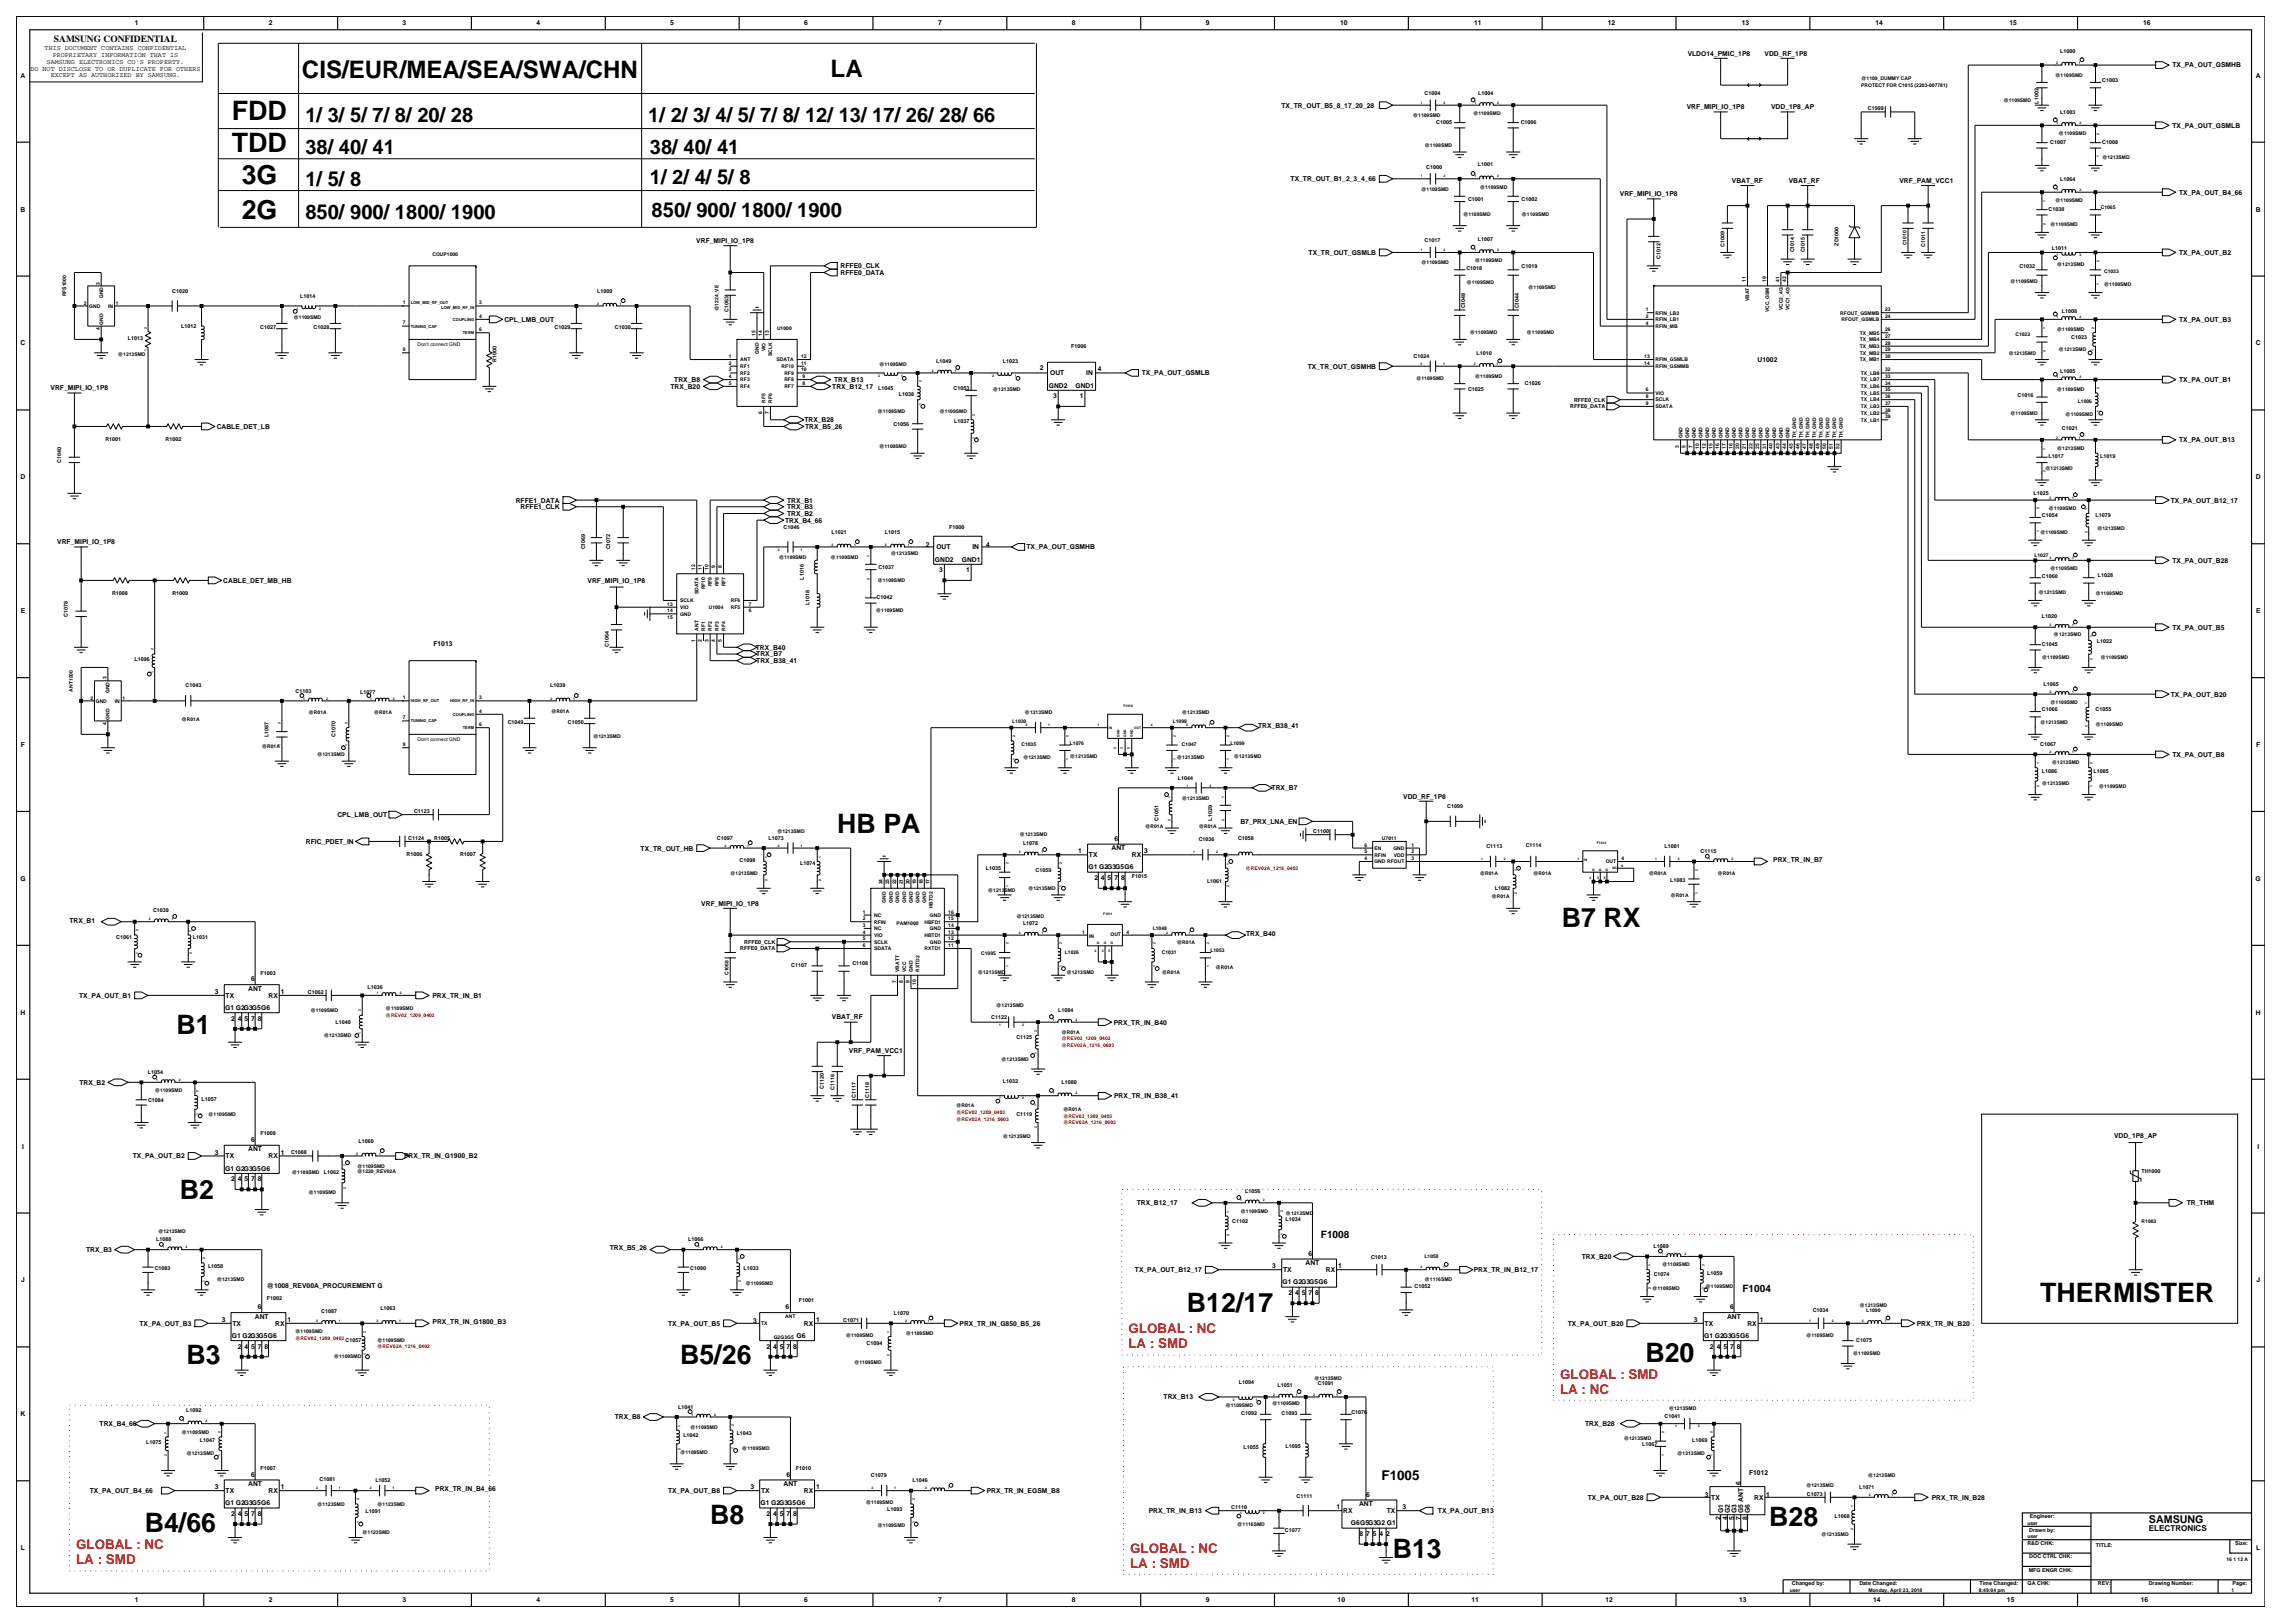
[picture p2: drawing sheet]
<svg xmlns="http://www.w3.org/2000/svg" width="420mm" height="297mm" viewBox="0 0 420 297" stroke-linecap="round" stroke-linejoin="round" font-family="sans-serif">
<defs><g id="words">
<g font-size="4.9">
<text x="42.4" y="22">FDD</text>
<text x="42.4" y="27.8">TDD</text>
<text x="44.2" y="33.6">3G</text>
<text x="44.2" y="40.1">2G</text>
<text x="153.2" y="152.4">HB PA</text>
<text x="285.8" y="169.6">B7 RX</text>
<text x="32.3" y="189.2">B1</text>
<text x="32.9" y="219.5">B2</text>
<text x="217.2" y="240">B12/17</text>
<text x="373.4" y="238.2">THERMISTER</text>
<text x="34.1" y="249.5">B3</text>
<text x="124.5" y="249.5">B5/26</text>
<text x="301.1" y="249.2">B20</text>
<text x="26.5" y="280.4">B4/66</text>
<text x="130" y="278.9">B8</text>
<text x="323.8" y="279.2">B28</text>
<text x="254.9" y="285">B13</text>
</g>
<g font-size="4.4">
<text x="55.3" y="14.4">CIS/EUR/MEA/SEA/SWA/CHN</text>
<text x="152" y="14">LA</text>
</g>
<g font-size="3.7">
<text x="55.9" y="22.3">1/ 3/ 5/ 7/ 8/ 20/ 28</text>
<text x="118.6" y="22.3">1/ 2/ 3/ 4/ 5/ 7/ 8/ 12/ 13/ 17/ 26/ 28/ 66</text>
<text x="55.9" y="28.1">38/ 40/ 41</text>
<text x="118.9" y="28.1">38/ 40/ 41</text>
<text x="55.9" y="34">1/ 5/ 8</text>
<text x="118.9" y="33.6">1/ 2/ 4/ 5/ 8</text>
<text x="55.9" y="40.1">850/ 900/ 1800/ 1900</text>
<text x="119.3" y="39.8">850/ 900/ 1800/ 1900</text>
</g>
<g font-size="2.5" fill="#f00">
<text x="206.5" y="244">GLOBAL : NC</text>
<text x="206.5" y="246.7">LA : SMD</text>
<text x="285.5" y="255">LA : NC</text>
<text x="285.5" y="252.3">GLOBAL : SMD</text>
<text x="13.9" y="286.2">LA : SMD</text>
<text x="13.9" y="283.5">GLOBAL : NC</text>
<text x="206.8" y="286.8">LA : SMD</text>
<text x="206.8" y="284.1">GLOBAL : NC</text>
</g>
<text font-size="2.5" x="252.8" y="270.9">F1005</text>
<text font-size="2" x="393.3" y="278.8">SAMSUNG</text>
<g font-size="1.9">
<text x="241.7" y="226.6">F1008</text>
<text x="318.9" y="236.4">F1004</text>
</g>
<text font-size="1.7" x="9.9" y="7.7">SAMSUNG CONFIDENTIAL</text>
<text font-size="1.5" x="393.3" y="280.1">ELECTRONICS</text>
<g font-size="1.2">
<text x="24.7" y="4.7">1</text>
<text x="49.2" y="4.7">2</text>
<text x="73.7" y="4.7">3</text>
<text x="98.2" y="4.7">4</text>
<text x="122.7" y="4.7">5</text>
<text x="147.2" y="4.7">6</text>
<text x="171.7" y="4.7">7</text>
<text x="196.2" y="4.7">8</text>
<text x="220.7" y="4.7">9</text>
<text x="245.3" y="4.7">10</text>
<text x="269.8" y="4.7">11</text>
<text x="294.3" y="4.7">12</text>
<text x="318.7" y="4.7">13</text>
<text x="343.2" y="4.7">14</text>
<text x="367.7" y="4.7">15</text>
<text x="392.2" y="4.7">16</text>
<text x="8.2" y="9.2">THIS DOCUMENT CONTAINS CONFIDENTIAL</text>
<text x="8.5" y="11.7">SAMSUNG ELECTRONICS CO'S PROPERTY.</text>
<text x="9.6" y="10.5">PROPRIETARY INFORMATION THAT IS</text>
<text x="308.9" y="10.2">VLDO14_PMIC_1P8</text>
<text x="322.9" y="10.2">VDD_RF_1P8</text>
<text x="3.8" y="14.2">A</text>
<text x="5.6" y="12.9">DO NOT DISCLOSE TO OR DUPLICATE FOR OTHERS</text>
<text x="9.3" y="14.1">EXCEPT AS AUTHORIZED BY SAMSUNG.</text>
<text x="397.6" y="12.3">TX_PA_OUT_GSMHB</text>
<text x="412.8" y="14.2">A</text>
<text x="234.5" y="19.7">TX_TR_OUT_B5_8_17_20_28</text>
<text x="308.7" y="20">VRF_MIPI_IO_1P8</text>
<text x="324.1" y="20">VDD_1P8_AP</text>
<text x="397.6" y="23.4">TX_PA_OUT_GSMLB</text>
<text x="236.2" y="33.2">TX_TR_OUT_B1_2_3_4_66</text>
<text x="296.4" y="35.9">VRF_MIPI_IO_1P8</text>
<text x="316.9" y="33.5">VBAT_RF</text>
<text x="327.4" y="33.5">VBAT_RF</text>
<text x="347.6" y="33.5">VRF_PAM_VCC1</text>
<text x="398.8" y="35.6">TX_PA_OUT_B4_66</text>
<text x="3.8" y="38.7">B</text>
<text x="412.8" y="38.7">B</text>
<text x="127.4" y="44.5">VRF_MIPI_IO_1P8</text>
<text x="239.5" y="46.6">TX_TR_OUT_GSMLB</text>
<text x="398.8" y="46.6">TX_PA_OUT_B2</text>
<text x="153.8" y="50.3">RFFE0_DATA</text>
<text x="153.8" y="49.1">RFFE0_CLK</text>
<text x="92.3" y="58.9">CPL_LMB_OUT</text>
<text x="398.8" y="58.9">TX_PA_OUT_B3</text>
<text x="3.8" y="63.2">C</text>
<text x="412.8" y="63.2">C</text>
<text x="9.3" y="71.4">VRF_MIPI_IO_1P8</text>
<text x="122.7" y="71.1">TRX_B20</text>
<text x="123.4" y="69.9">TRX_B8</text>
<text x="152.3" y="71.1">TRX_B12_17</text>
<text x="152.6" y="69.9">TRX_B13</text>
<text x="190.3" y="67.6">2</text>
<text x="191.9" y="70.9">GND2</text>
<text x="192.2" y="68.7">OUT</text>
<text x="196.8" y="70.9">GND1</text>
<text x="198.8" y="68.7">IN</text>
<text x="200.9" y="67.9">4</text>
<text x="209" y="68.7">TX_PA_OUT_GSMLB</text>
<text x="239.3" y="67.5">TX_TR_OUT_GSMHB</text>
<text x="321.6" y="66.2">U1002</text>
<text x="398.8" y="69.9">TX_PA_OUT_B1</text>
<text x="147.2" y="77.3">TRX_B28</text>
<text x="192.7" y="72.9">3</text>
<text x="197.6" y="72.9">1</text>
<text x="39.7" y="78.5">CABLE_DET_LB</text>
<text x="147.4" y="78.5">TRX_B5_26</text>
<text x="398.8" y="80.9">TX_PA_OUT_B13</text>
<text x="3.8" y="87.7">D</text>
<text x="412.8" y="87.7">D</text>
<text x="94.4" y="92">RFFE1_DATA</text>
<text x="95.3" y="93.2">RFFE1_CLK</text>
<text x="143.7" y="95.6">TRX_B4_66</text>
<text x="144.1" y="93.2">TRX_B3</text>
<text x="144.1" y="92">TRX_B1</text>
<text x="144.1" y="94.4">TRX_B2</text>
<text x="397.3" y="92">TX_PA_OUT_B12_17</text>
<text x="10.5" y="99.6">VRF_MIPI_IO_1P8</text>
<text x="169.4" y="100.1">2</text>
<text x="171.4" y="100.5">OUT</text>
<text x="178" y="100.5">IN</text>
<text x="180.5" y="100.1">4</text>
<text x="187.8" y="100.5">TX_PA_OUT_GSMHB</text>
<text x="40.9" y="106.6">CABLE_DET_MB_HB</text>
<text x="107.5" y="106.6">VRF_MIPI_IO_1P8</text>
<text x="171.1" y="102.8">GND2</text>
<text x="171.9" y="104.7">3</text>
<text x="176" y="102.8">GND1</text>
<text x="176.8" y="104.7">1</text>
<text x="397.6" y="103">TX_PA_OUT_B28</text>
<text x="3.8" y="112.2">E</text>
<text x="412.9" y="112.2">E</text>
<text x="79.3" y="118.3">F1013</text>
<text x="138.3" y="118.9">TRX_B40</text>
<text x="397.6" y="115.2">TX_PA_OUT_B5</text>
<text x="138.4" y="120.1">TRX_B7</text>
<text x="138.4" y="121.3">TRX_B38_41</text>
<text x="397.3" y="127.5">TX_PA_OUT_B20</text>
<text x="3.8" y="136.7">F</text>
<text x="230.3" y="133.3">TRX_B38_41</text>
<text x="412.9" y="136.7">F</text>
<text x="397.6" y="138.5">TX_PA_OUT_B8</text>
<text x="61.7" y="149.5">CPL_LMB_OUT</text>
<text x="232.7" y="144.6">TRX_B7</text>
<text x="256.8" y="146.1">VDD_RF_1P8</text>
<text x="56" y="154.4">RFIC_PDET_IN</text>
<text x="117.2" y="155.6">TX_TR_OUT_HB</text>
<text x="203.4" y="155.6">ANT</text>
<text x="203.9" y="153.9">6</text>
<text x="227" y="150.7">B7_PRX_LNA_EN</text>
<text x="3.7" y="161.2">G</text>
<text x="197.3" y="156.2">1</text>
<text x="199.2" y="159.1">G1 G2G3G5G6</text>
<text x="199.3" y="156.9">TX</text>
<text x="200.3" y="161.1">2</text>
<text x="201.5" y="161.1">4</text>
<text x="202.7" y="161.1">5</text>
<text x="203.9" y="161.1">7</text>
<text x="205.2" y="161.1">8</text>
<text x="207.1" y="156.9">RX</text>
<text x="209.4" y="156.2">3</text>
<text x="324.5" y="157.8">PRX_TR_IN_B7</text>
<text x="412.8" y="161.2">G</text>
<text x="128.3" y="165.7">VRF_MIPI_IO_1P8</text>
<text x="12.7" y="168.8">TRX_B1</text>
<text x="228" y="171.3">TRX_B40</text>
<text x="45.9" y="179.6">6</text>
<text x="3.8" y="185.7">H</text>
<text x="14.5" y="182.6">TX_PA_OUT_B1</text>
<text x="39.3" y="181.9">3</text>
<text x="41.2" y="184.8">G1 G2G3G5G6</text>
<text x="41.3" y="182.6">TX</text>
<text x="45.4" y="181.3">ANT</text>
<text x="49.1" y="182.6">RX</text>
<text x="51.4" y="181.9">1</text>
<text x="79.1" y="182.6">PRX_TR_IN_B1</text>
<text x="412.8" y="185.7">H</text>
<text x="42.3" y="186.8">2 4</text>
<text x="44.7" y="186.8">5</text>
<text x="45.9" y="186.8">7 8</text>
<text x="152.2" y="186.6">VBAT_RF</text>
<text x="203.8" y="187.5">PRX_TR_IN_B40</text>
<text x="155.3" y="192.7">VRF_PAM_VCC1</text>
<text x="14.5" y="198.5">TRX_B2</text>
<text x="203.9" y="200.9">PRX_TR_IN_B38_41</text>
<text x="45.9" y="209">6</text>
<text x="386.9" y="208.3">VDD_1P8_AP</text>
<text x="4" y="210.2">I</text>
<text x="24.3" y="212">TX_PA_OUT_B2</text>
<text x="39.3" y="211.3">3</text>
<text x="41.2" y="214.2">G1 G2G3G5G6</text>
<text x="41.3" y="212">TX</text>
<text x="45.4" y="210.7">ANT</text>
<text x="49.1" y="212">RX</text>
<text x="51.4" y="211.3">1</text>
<text x="74" y="212">PRX_TR_IN_G1900_B2</text>
<text x="413.1" y="210.2">I</text>
<text x="42.3" y="216.2">2 4</text>
<text x="44.7" y="216.2">5</text>
<text x="45.9" y="216.2">7 8</text>
<text x="208" y="220.5">TRX_B12_17</text>
<text x="400.2" y="220.5">TR_THM</text>
<text x="15.8" y="229.1">TRX_B3</text>
<text x="111.6" y="228.8">TRX_B5_26</text>
<text x="207.7" y="232.8">TX_PA_OUT_B12_17</text>
<text x="232.8" y="232.1">3</text>
<text x="234.8" y="232.8">TX</text>
<text x="238.9" y="231.5">ANT</text>
<text x="239.4" y="229.8">6</text>
<text x="242.6" y="232.8">RX</text>
<text x="244.9" y="232.1">1</text>
<text x="269.7" y="232.8">PRX_TR_IN_B12_17</text>
<text x="289.5" y="230.3">TRX_B20</text>
<text x="3.9" y="234.7">J</text>
<text x="47.2" y="239.6">6</text>
<text x="48.8" y="235.7">@1008_REV00A_PROCUREMENT G</text>
<text x="143.7" y="239.6">6</text>
<text x="234.7" y="235">G1 G2G3G5G6</text>
<text x="235.8" y="237">2</text>
<text x="237" y="237">4 5</text>
<text x="239.4" y="237">7</text>
<text x="240.7" y="237">8</text>
<text x="316.6" y="239.6">6</text>
<text x="412.9" y="234.7">J</text>
<text x="25.5" y="242.6">TX_PA_OUT_B3</text>
<text x="40.6" y="241.9">3</text>
<text x="42.4" y="244.8">G1 G2G3G5G6</text>
<text x="42.5" y="242.6">TX</text>
<text x="46.6" y="241.3">ANT</text>
<text x="50.4" y="242.6">RX</text>
<text x="52.6" y="241.9">1</text>
<text x="79.2" y="242.3">PRX_TR_IN_G1800_B3</text>
<text x="122.3" y="242.6">TX_PA_OUT_B5</text>
<text x="137.8" y="242.1">3</text>
<text x="145.8" y="244.8">G6</text>
<text x="147.1" y="242.6">RX</text>
<text x="149.4" y="241.9">1</text>
<text x="175.6" y="242.6">PRX_TR_IN_G850_B5_26</text>
<text x="286.9" y="242.6">TX_PA_OUT_B20</text>
<text x="310" y="241.9">3</text>
<text x="311.9" y="244.8">G1 G2G3G5G6</text>
<text x="312" y="242.6">TX</text>
<text x="316.1" y="241.3">ANT</text>
<text x="319.8" y="242.6">RX</text>
<text x="322.1" y="241.9">1</text>
<text x="350.8" y="242.6">PRX_TR_IN_B20</text>
<text x="43.5" y="246.8">2 4</text>
<text x="45.9" y="246.8">5</text>
<text x="47.2" y="246.8">7 8</text>
<text x="140.2" y="246.8">2 4</text>
<text x="142.7" y="246.8">5 7</text>
<text x="145.2" y="246.8">8</text>
<text x="312.9" y="246.8">2</text>
<text x="314.2" y="246.8">4 5</text>
<text x="316.6" y="246.8">7</text>
<text x="317.8" y="246.8">8</text>
<text x="212.9" y="256.1">TRX_B13</text>
<text x="3.8" y="259.2">K</text>
<text x="18.2" y="261">TRX_B4_66</text>
<text x="112.5" y="259.7">TRX_B8</text>
<text x="290.1" y="261">TRX_B28</text>
<text x="320.1" y="269.8">F1012</text>
<text x="16.4" y="273.2">TX_PA_OUT_B4_66</text>
<text x="39.3" y="272.5">3</text>
<text x="41.2" y="275.4">G1 G2G3G5G6</text>
<text x="41.3" y="273.2">TX</text>
<text x="45.4" y="271.9">ANT</text>
<text x="45.9" y="270.2">6</text>
<text x="49.1" y="273.2">RX</text>
<text x="51.4" y="272.5">1</text>
<text x="79.7" y="272.9">PRX_TR_IN_B4_66</text>
<text x="122.3" y="273.2">TX_PA_OUT_B8</text>
<text x="137.3" y="272.5">3</text>
<text x="139.2" y="275.4">G1 G2G3G5G6</text>
<text x="139.3" y="273.2">TX</text>
<text x="143.4" y="271.9">ANT</text>
<text x="143.9" y="270.2">6</text>
<text x="147.1" y="273.2">RX</text>
<text x="149.4" y="272.5">1</text>
<text x="180.6" y="273.2">PRX_TR_IN_EGSM_B8</text>
<text x="248.7" y="275.6">ANT</text>
<text x="250" y="273.9">6</text>
<text x="290.6" y="274.4">TX_PA_OUT_B28</text>
<text x="312" y="274">3</text>
<text x="313.2" y="274.4">TX</text>
<text x="318.6" y="271.8" transform="rotate(-90 318.6 271.8)">6</text>
<text x="321" y="274.4">RX</text>
<text x="323.2" y="274">1</text>
<text x="353.5" y="274.4">PRX_TR_IN_B28</text>
<text x="42.3" y="277.4">2 4</text>
<text x="44.7" y="277.4">5</text>
<text x="45.9" y="277.4">7 8</text>
<text x="140.2" y="277.4">2 4</text>
<text x="142.7" y="277.4">5</text>
<text x="143.9" y="277.4">7 8</text>
<text x="210.2" y="276.9">PRX_TR_IN_B13</text>
<text x="244.6" y="276.2">1</text>
<text x="245.8" y="276.9">RX</text>
<text x="247.2" y="279.1">G6G5G3G2 G1</text>
<text x="248.8" y="281.1">8</text>
<text x="250" y="281.1">7</text>
<text x="251.3" y="281.1">5</text>
<text x="252.5" y="281.1">4</text>
<text x="253.7" y="281.1">2</text>
<text x="253.8" y="276.9">TX</text>
<text x="256.6" y="276.2">3</text>
<text x="263.2" y="276.9">TX_PA_OUT_B13</text>
<text x="314.9" y="278.1" transform="rotate(-90 314.9 278.1)">2</text>
<text x="315.3" y="276.9" transform="rotate(-90 315.3 276.9)">G1</text>
<text x="316.1" y="278.1" transform="rotate(-90 316.1 278.1)">4</text>
<text x="316.6" y="276.9" transform="rotate(-90 316.6 276.9)">G2</text>
<text x="317.3" y="278.1" transform="rotate(-90 317.3 278.1)">5</text>
<text x="317.8" y="276.9" transform="rotate(-90 317.8 276.9)">G3</text>
<text x="318.6" y="278.1" transform="rotate(-90 318.6 278.1)">7</text>
<text x="319" y="276.9" transform="rotate(-90 319 276.9)">G5 ANT</text>
<text x="319.8" y="278.1" transform="rotate(-90 319.8 278.1)">8</text>
<text x="320.2" y="276.9" transform="rotate(-90 320.2 276.9)">G6</text>
<text x="3.8" y="283.7">L</text>
<text x="412.9" y="283.7">L</text>
<text x="24.7" y="293.2">1</text>
<text x="49.2" y="293.2">2</text>
<text x="73.7" y="293.2">3</text>
<text x="98.2" y="293.2">4</text>
<text x="122.7" y="293.2">5</text>
<text x="147.2" y="293.2">6</text>
<text x="171.7" y="293.2">7</text>
<text x="196.2" y="293.2">8</text>
<text x="220.7" y="293.2">9</text>
<text x="244.8" y="293.2">10</text>
<text x="269.3" y="293.2">11</text>
<text x="293.8" y="293.2">12</text>
<text x="318.3" y="293.2">13</text>
<text x="342.8" y="293.2">14</text>
<text x="367.3" y="293.2">15</text>
<text x="391.8" y="293.2">16</text>
</g>
<g font-size="1">
<text x="377" y="9.8">L1000</text>
<text x="260.7" y="17.4">C1004</text>
<text x="270.5" y="17.4">L1004</text>
<text x="384.7" y="15.1">C1003</text>
<text x="262.9" y="22.7">C1005</text>
<text x="278.3" y="22.7">C1006</text>
<text x="341.8" y="20.2">C1999</text>
<text x="373.1" y="18.9" transform="rotate(-90 373.1 18.9)">L1002</text>
<text x="377" y="20.8">L1003</text>
<text x="375.2" y="26.4">C1007</text>
<text x="384.7" y="26.3">C1008</text>
<text x="261" y="30.9">C1000</text>
<text x="270.5" y="30.4">L1001</text>
<text x="377" y="33.1">L1064</text>
<text x="268.7" y="36.7">C1001</text>
<text x="278.5" y="36.7">C1002</text>
<text x="374.9" y="38.6">C1038</text>
<text x="260.7" y="44.4">C1017</text>
<text x="270.5" y="44">L1007</text>
<text x="303.9" y="47.4" transform="rotate(-90 303.9 47.4)">C1012</text>
<text x="315.6" y="45.1" transform="rotate(-90 315.6 45.1)">C1009</text>
<text x="328.4" y="46.2" transform="rotate(-90 328.4 46.2)">C1014</text>
<text x="330.3" y="46.2" transform="rotate(-90 330.3 46.2)">C1015</text>
<text x="336.4" y="45" transform="rotate(-90 336.4 45)">ZD1000</text>
<text x="352.3" y="45.1" transform="rotate(-90 352.3 45.1)">C1011</text>
<text x="375.5" y="45.7">L1011</text>
<text x="31.5" y="53.5">C1020</text>
<text x="109.3" y="53.5">L1009</text>
<text x="268.4" y="49.4">C1018</text>
<text x="278.5" y="49">C1019</text>
<text x="369.6" y="49">C1032</text>
<text x="33.2" y="60">L1012</text>
<text x="54.9" y="54.5">L1014</text>
<text x="133.3" y="57.1" transform="rotate(-90 133.3 57.1)">C1063</text>
<text x="268.1" y="56.4" transform="rotate(-90 268.1 56.4)">C1048</text>
<text x="277.9" y="56.4" transform="rotate(-90 277.9 56.4)">C1044</text>
<text x="377.3" y="57.3">L1008</text>
<text x="23.4" y="62.2">L1013</text>
<text x="47.6" y="60.3">C1027</text>
<text x="57.4" y="60.3">C1028</text>
<text x="101.5" y="60.3">C1029</text>
<text x="112.5" y="60.3">C1030</text>
<text x="196.1" y="63.7">F1006</text>
<text x="258.7" y="65.5">C1024</text>
<text x="270.2" y="65">L1010</text>
<text x="379" y="62.1">C1023</text>
<text x="90.9" y="66.3" transform="rotate(-90 90.9 66.3)">R1000</text>
<text x="160.7" y="71.4">L1045</text>
<text x="171.3" y="66.4">L1049</text>
<text x="174.5" y="71.3">C1053</text>
<text x="183.6" y="66.4">L1023</text>
<text x="268.7" y="71.6">C1025</text>
<text x="279.1" y="70.4">C1026</text>
<text x="377" y="68.3">L1005</text>
<text x="164.5" y="72.5">L1038</text>
<text x="174.6" y="77.4">L1037</text>
<text x="287.4" y="74.7">RFFE0_DATA</text>
<text x="288.1" y="73.5">RFFE0_CLK</text>
<text x="369.2" y="72.6">C1016</text>
<text x="19.3" y="80.7">R1001</text>
<text x="30.3" y="80.7">R1002</text>
<text x="163.5" y="78">C1056</text>
<text x="374.9" y="83.9">L1017</text>
<text x="377.3" y="78.7">C1021</text>
<text x="384.4" y="83.9">L1019</text>
<text x="11.2" y="84.6" transform="rotate(-90 11.2 84.6)">C1040</text>
<text x="372.1" y="90.6">L1025</text>
<text x="373.7" y="94.7">C1054</text>
<text x="383.5" y="94.7">L1079</text>
<text x="107.1" y="100.5" transform="rotate(-90 107.1 100.5)">C1069</text>
<text x="111.7" y="100.5" transform="rotate(-90 111.7 100.5)">C1072</text>
<text x="143.4" y="96.9">C1046</text>
<text x="152.2" y="97.6">L1021</text>
<text x="161.9" y="97.6">L1015</text>
<text x="173.7" y="96.8">F1000</text>
<text x="147.1" y="106.1" transform="rotate(-90 147.1 106.1)">L1016</text>
<text x="160.7" y="104.1">C1037</text>
<text x="373.7" y="105.7">C1060</text>
<text x="383.9" y="105.5">L1028</text>
<text x="12.4" y="112.8" transform="rotate(-90 12.4 112.8)">C1078</text>
<text x="20.5" y="108.9">R1008</text>
<text x="31.5" y="108.9">R1009</text>
<text x="148.1" y="110.8" transform="rotate(-90 148.1 110.8)">L1018</text>
<text x="160.4" y="109.6">C1042</text>
<text x="373.7" y="113">L1020</text>
<text x="111.4" y="118.3" transform="rotate(-90 111.4 118.3)">C1064</text>
<text x="373.7" y="118.1">C1045</text>
<text x="383.7" y="117.6">L1022</text>
<text x="24.6" y="121">L1096</text>
<text x="34" y="125.8">C1043</text>
<text x="100.7" y="125.8">L1039</text>
<text x="374" y="125.5">L1065</text>
<text x="54.1" y="126.7">C1103</text>
<text x="65.9" y="127">L1077</text>
<text x="373.7" y="130.2">C1066</text>
<text x="383.5" y="130.2">C1055</text>
<text x="49.1" y="134.9" transform="rotate(-90 49.1 134.9)">L1087</text>
<text x="61.4" y="134.9" transform="rotate(-90 61.4 134.9)">C1070</text>
<text x="92.9" y="132.5">C1049</text>
<text x="103.9" y="132.5">C1050</text>
<text x="373.4" y="136.5">C1067</text>
<text x="215.6" y="142.7">L1044</text>
<text x="373.7" y="141.4">L1086</text>
<text x="383.1" y="141.4">L1085</text>
<text x="75.8" y="148.8">C1123</text>
<text x="264.8" y="147.9">C1099</text>
<text x="74.7" y="153.7">C1124</text>
<text x="79.4" y="153.7">R1005</text>
<text x="131.2" y="153.7">C1097</text>
<text x="140.6" y="153.7">L1073</text>
<text x="187.2" y="154.6">L1078</text>
<text x="212" y="150.3" transform="rotate(-90 212 150.3)">C1051</text>
<text x="219.4" y="154">C1036</text>
<text x="221.8" y="150.2" transform="rotate(-90 221.8 150.2)">L1029</text>
<text x="226.6" y="153.8">C1058</text>
<text x="240.3" y="152.4">C1100</text>
<text x="272" y="155.2">C1113</text>
<text x="279.2" y="155">C1114</text>
<text x="304.6" y="155.2">L1081</text>
<text x="74.4" y="156.7">R1006</text>
<text x="84.2" y="156.7">R1007</text>
<text x="135.3" y="157.7">C1098</text>
<text x="146.5" y="158.3">L1074</text>
<text x="180.4" y="159.2">L1035</text>
<text x="189.5" y="159.5">C1059</text>
<text x="207.1" y="160.7">F1015</text>
<text x="220.9" y="161.6">L1061</text>
<text x="305.7" y="161.3">L1083</text>
<text x="311.2" y="156.1">C1115</text>
<text x="28" y="166.8">C1039</text>
<text x="273.6" y="162.8">L1082</text>
<text x="21.3" y="171.8">C1061</text>
<text x="35.3" y="171.8">L1031</text>
<text x="135.5" y="173.9">RFFE0_DATA</text>
<text x="136.2" y="172.7">RFFE0_CLK</text>
<text x="187.2" y="169.3">L1072</text>
<text x="47.7" y="178.3">F1003</text>
<text x="144.8" y="176.9">C1107</text>
<text x="156" y="176.6">C1108</text>
<text x="56.3" y="181.8">C1062</text>
<text x="67.3" y="180.9">L1036</text>
<text x="193.7" y="185.2">L1084</text>
<text x="61.4" y="187.3">L1040</text>
<text x="181.4" y="186.5">C1122</text>
<text x="186" y="190.1">C1125</text>
<text x="27" y="196.5">L1054</text>
<text x="27.1" y="201.7">C1084</text>
<text x="36.9" y="201.4">L1057</text>
<text x="150.8" y="199.3" transform="rotate(-90 150.8 199.3)">C1120</text>
<text x="152.7" y="199.4" transform="rotate(-90 152.7 199.4)">C1116</text>
<text x="156.6" y="201" transform="rotate(-90 156.6 201)">C1117</text>
<text x="159" y="201" transform="rotate(-90 159 201)">C1118</text>
<text x="183.6" y="198.2">L1032</text>
<text x="194.3" y="198.4">L1080</text>
<text x="47.7" y="207.7">F1009</text>
<text x="65.6" y="209.1">L1060</text>
<text x="186" y="204.3">C1119</text>
<text x="53.3" y="211.2">C1088</text>
<text x="59.2" y="214.9">L1062</text>
<text x="391.9" y="214.6">TH1000</text>
<text x="227.9" y="218.3">L1056</text>
<text x="28.6" y="227.1">L1088</text>
<text x="125.9" y="227.1">L1066</text>
<text x="225.5" y="223.8">C1102</text>
<text x="235.3" y="223.5">L1034</text>
<text x="28.3" y="232.3">C1083</text>
<text x="38.1" y="232">L1058</text>
<text x="126.3" y="232.3">C1090</text>
<text x="136.1" y="232.3">L1033</text>
<text x="250.9" y="230.3">C1013</text>
<text x="302.6" y="228.4">L1089</text>
<text x="302.6" y="233.6">C1074</text>
<text x="312.4" y="233.3">L1059</text>
<text x="48.8" y="237.9">F1002</text>
<text x="69.6" y="239.7">L1063</text>
<text x="146.2" y="238.2">F1001</text>
<text x="258.9" y="235.7">C1052</text>
<text x="58.8" y="240.3">C1087</text>
<text x="63.2" y="245.6">C1057</text>
<text x="154.3" y="241.8">C1071</text>
<text x="163.6" y="240.6">L1070</text>
<text x="331.7" y="240.1">C1034</text>
<text x="339.7" y="245.5">C1075</text>
<text x="158.6" y="246.1">C1094</text>
<text x="124.1" y="257.8">L1041</text>
<text x="226.7" y="253.2">L1094</text>
<text x="233.8" y="253.8">L1051</text>
<text x="241.2" y="253.5">C1091</text>
<text x="34.1" y="258.4">L1092</text>
<text x="36.6" y="263.9">L1047</text>
<text x="125.1" y="263">L1042</text>
<text x="134.8" y="262.7">L1043</text>
<text x="227.2" y="259">C1092</text>
<text x="234.5" y="259">C1093</text>
<text x="247.3" y="258.7">C1076</text>
<text x="304.6" y="259.4">C1041</text>
<text x="309.7" y="263.9">L1069</text>
<text x="26.7" y="264.2">L1075</text>
<text x="47.7" y="269">F1007</text>
<text x="145.6" y="269">F1010</text>
<text x="227.6" y="265.1">L1055</text>
<text x="235.3" y="264.9">L1095</text>
<text x="300.5" y="264.6">L1067</text>
<text x="58.5" y="270.9">C1081</text>
<text x="68.7" y="271.2">L1052</text>
<text x="159.4" y="270.3">C1079</text>
<text x="167" y="271.2">L1046</text>
<text x="237.3" y="274.1">C1111</text>
<text x="330.7" y="273.7">C1073</text>
<text x="340.3" y="272.5">L1071</text>
<text x="66.9" y="276.8">L1091</text>
<text x="162.4" y="276.4">L1093</text>
<text x="225.3" y="276.1">C1110</text>
<text x="235.1" y="280.4">C1077</text>
<text x="335.7" y="277.8">L1068</text>
<text x="371.4" y="280.2">Drawn by:</text>
<text x="371.5" y="277.8">Engineer:</text>
<text x="371" y="282.7">R&amp;D CHK:</text>
<text x="371.3" y="287.6">MFG ENGR CHK:</text>
<text x="371.4" y="285.2">DOC CTRL CHK:</text>
<text x="383.6" y="283">TITLE:</text>
<text x="409.1" y="282.7">Size:</text>
<text x="327.9" y="290.1">Changed by:</text>
<text x="340.3" y="290.1">Date Changed:</text>
<text x="362.2" y="290.1">Time Changed:</text>
<text x="371.1" y="290.1">QA CHK:</text>
<text x="383.9" y="290.1">REV:</text>
<text x="393.2" y="290.1">Drawing Number:</text>
<text x="408.6" y="290.1">Page:</text>
</g>
<g font-size=".9">
<text x="340.6" y="15.9">PROTECT FOR C1015 (2203-007781)</text>
<text x="340.6" y="14.7">@1109_DUMMY CAP</text>
<text x="376.1" y="14">@1109SMD</text>
<text x="258.6" y="21.4">@1109SMD</text>
<text x="269.6" y="21.1">@1109SMD</text>
<text x="366.6" y="18.6">@1109SMD</text>
<text x="260.7" y="26.9">@1109SMD</text>
<text x="376.7" y="24.8">@1109SMD</text>
<text x="384.7" y="29.1">@1213SMD</text>
<text x="260.1" y="34.9">@1109SMD</text>
<text x="270.8" y="34.6">@1109SMD</text>
<text x="267.7" y="39.5">@1109SMD</text>
<text x="278.5" y="39.5">@1109SMD</text>
<text x="375.2" y="41.3">@1109SMD</text>
<text x="376.1" y="37">@1109SMD</text>
<text x="384.5" y="38.2">C1065</text>
<text x="79.1" y="46.8">COUP1000</text>
<text x="348.9" y="44.9" transform="rotate(-90 348.9 44.9)">C1010</text>
<text x="18.3" y="52.1" transform="rotate(-90 18.3 52.1)">3</text>
<text x="260.1" y="48.3">@1109SMD</text>
<text x="268.4" y="52">@1109SMD</text>
<text x="269.9" y="48">@1109SMD</text>
<text x="279.7" y="52.9">@1109SMD</text>
<text x="319.5" y="51.6" transform="rotate(-90 319.5 51.6)">11</text>
<text x="323.2" y="51.6" transform="rotate(-90 323.2 51.6)">19</text>
<text x="325.6" y="51.6" transform="rotate(-90 325.6 51.6)">41</text>
<text x="326.9" y="51.6" transform="rotate(-90 326.9 51.6)">42</text>
<text x="367.9" y="51.7">@1109SMD</text>
<text x="376.4" y="48.6">@1213SMD</text>
<text x="385" y="52.3">@1109SMD</text>
<text x="385.1" y="49.9">C1033</text>
<text x="12.1" y="54.3" transform="rotate(-90 12.1 54.3)">RFS1000</text>
<text x="15.3" y="55.7">2</text>
<text x="16.3" y="56.3">GND</text>
<text x="18.9" y="59.4" transform="rotate(-90 18.9 59.4)">GND</text>
<text x="18.9" y="54.6" transform="rotate(-90 18.9 54.6)">GND</text>
<text x="19.8" y="56.3">IN</text>
<text x="21.2" y="55.7">1</text>
<text x="53.7" y="58.4">@1109SMD</text>
<text x="73.7" y="55.7">1</text>
<text x="73.7" y="59.4">7</text>
<text x="87.7" y="58.1">4</text>
<text x="87.7" y="55.7">3</text>
<text x="131.5" y="56.9" transform="rotate(-90 131.5 56.9)">@1224_VE</text>
<text x="301.2" y="59.4">4</text>
<text x="301.2" y="58.2">2</text>
<text x="301.2" y="56.9">1</text>
<text x="302.9" y="58.8">RFIN_LB1</text>
<text x="302.9" y="57.6">RFIN_LB2</text>
<text x="320.1" y="55.1" transform="rotate(-90 320.1 55.1)">VBAT</text>
<text x="323.8" y="57.2" transform="rotate(-90 323.8 57.2)">VCC_GSM</text>
<text x="326.2" y="56.8" transform="rotate(-90 326.2 56.8)">VCC2_4G</text>
<text x="327.5" y="56.8" transform="rotate(-90 327.5 56.8)">VCC1_4G</text>
<text x="336.8" y="57.6">RFOUT_GSMMB</text>
<text x="337" y="58.8">RFOUT_GSMLB</text>
<text x="345" y="56.9">23</text>
<text x="345" y="58.2">24</text>
<text x="18.3" y="60.4" transform="rotate(-90 18.3 60.4)">4</text>
<text x="21.6" y="65.2">@1213SMD</text>
<text x="73.7" y="64.3">9</text>
<text x="76.4" y="63.3">Don't connect GND</text>
<text x="87.7" y="60.6">6</text>
<text x="133.4" y="65.5">1</text>
<text x="138.2" y="61.4" transform="rotate(-90 138.2 61.4)">15</text>
<text x="138.9" y="64.8" transform="rotate(-90 138.9 64.8)">GND</text>
<text x="139.5" y="61.4" transform="rotate(-90 139.5 61.4)">14</text>
<text x="140.1" y="64.3" transform="rotate(-90 140.1 64.3)">VIO</text>
<text x="140.7" y="61.4" transform="rotate(-90 140.7 61.4)">13</text>
<text x="141.3" y="65.2" transform="rotate(-90 141.3 65.2)">SCLK</text>
<text x="142.2" y="60.3">U1000</text>
<text x="146.6" y="65.5">12</text>
<text x="269" y="61.2">@1109SMD</text>
<text x="279.4" y="61.2">@1109SMD</text>
<text x="300.9" y="65.5">13</text>
<text x="302.9" y="60">RFIN_MB</text>
<text x="340.4" y="61.2">TX_MB5</text>
<text x="340.4" y="62.4">TX_MB4</text>
<text x="340.4" y="63.7">TX_MB3</text>
<text x="340.4" y="64.9">TX_MB2</text>
<text x="345" y="60.6">26</text>
<text x="345" y="61.8">27</text>
<text x="345" y="63.1">28</text>
<text x="345" y="64.3">29</text>
<text x="345" y="65.5">30</text>
<text x="367.6" y="64.9">@1213SMD</text>
<text x="368.8" y="61.5">C1022</text>
<text x="376.4" y="60.6">@1109SMD</text>
<text x="376.7" y="64.3">@1213SMD</text>
<text x="133.4" y="66.7">2</text>
<text x="133.4" y="68">3</text>
<text x="133.4" y="69.2">4</text>
<text x="133.4" y="70.4">5</text>
<text x="135.5" y="67.3">RF1</text>
<text x="135.5" y="68.6">RF2</text>
<text x="135.5" y="69.8">RF3</text>
<text x="135.5" y="71">RF4</text>
<text x="135.5" y="66.1">ANT</text>
<text x="142.1" y="66.1">SDATA</text>
<text x="143" y="67.3">RF10</text>
<text x="143.5" y="71">RF7</text>
<text x="143.5" y="69.8">RF8</text>
<text x="143.5" y="68.6">RF9</text>
<text x="146.6" y="68">10</text>
<text x="146.6" y="66.7">11</text>
<text x="146.9" y="70.4">8</text>
<text x="146.9" y="69.2">9</text>
<text x="160.9" y="67">@1109SMD</text>
<text x="181.7" y="71.6">@1213SMD</text>
<text x="259.2" y="69.5">@1109SMD</text>
<text x="269.9" y="69.2">@1109SMD</text>
<text x="300.9" y="66.7">14</text>
<text x="301.2" y="71.6">6</text>
<text x="302.9" y="66.1">RFIN_GSMLB</text>
<text x="302.9" y="67.3">RFIN_GSMMB</text>
<text x="340.4" y="66.1">TX_MB1</text>
<text x="340.6" y="68.6">TX_LB8</text>
<text x="340.6" y="69.8">TX_LB7</text>
<text x="340.6" y="71">TX_LB6</text>
<text x="345" y="68">32</text>
<text x="345" y="69.2">33</text>
<text x="345" y="70.4">34</text>
<text x="345" y="71.6">35</text>
<text x="376.4" y="71.6">@1109SMD</text>
<text x="139.5" y="75.8" transform="rotate(-90 139.5 75.8)">6</text>
<text x="140.1" y="73.7" transform="rotate(-90 140.1 73.7)">RF5</text>
<text x="140.7" y="75.8" transform="rotate(-90 140.7 75.8)">7</text>
<text x="141.3" y="73.7" transform="rotate(-90 141.3 73.7)">RF6</text>
<text x="160.6" y="75.6">@1109SMD</text>
<text x="171.9" y="75.6">@1109SMD</text>
<text x="301.2" y="72.9">8</text>
<text x="301.2" y="74.1">9</text>
<text x="302.9" y="73.5">SCLK</text>
<text x="302.9" y="74.7">SDATA</text>
<text x="302.9" y="72.2">VIO</text>
<text x="340.6" y="72.2">TX_LB5</text>
<text x="340.6" y="73.5">TX_LB4</text>
<text x="340.6" y="74.7">TX_LB3</text>
<text x="340.6" y="75.9">TX_LB2</text>
<text x="340.6" y="77.1">TX_LB1</text>
<text x="345" y="72.9">36</text>
<text x="345" y="74.1">37</text>
<text x="345" y="75.3">38</text>
<text x="345" y="76.5">39</text>
<text x="367.9" y="75.9">@1109SMD</text>
<text x="378" y="76.2">@1109SMD</text>
<text x="380.3" y="73.7">L1006</text>
<text x="160.9" y="82">@1109SMD</text>
<text x="307.3" y="82" transform="rotate(-90 307.3 82)">3</text>
<text x="307.9" y="80.2" transform="rotate(-90 307.9 80.2)">GND</text>
<text x="308.5" y="82" transform="rotate(-90 308.5 82)">5</text>
<text x="309.1" y="80.2" transform="rotate(-90 309.1 80.2)">GND</text>
<text x="309.7" y="82" transform="rotate(-90 309.7 82)">7</text>
<text x="310.3" y="80.2" transform="rotate(-90 310.3 80.2)">GND</text>
<text x="310.9" y="82.2" transform="rotate(-90 310.9 82.2)">10</text>
<text x="311.6" y="80.2" transform="rotate(-90 311.6 80.2)">GND</text>
<text x="312.2" y="82.2" transform="rotate(-90 312.2 82.2)">12</text>
<text x="312.8" y="80.2" transform="rotate(-90 312.8 80.2)">GND</text>
<text x="313.4" y="82.2" transform="rotate(-90 313.4 82.2)">15</text>
<text x="314" y="80.2" transform="rotate(-90 314 80.2)">GND</text>
<text x="314.6" y="82.2" transform="rotate(-90 314.6 82.2)">16</text>
<text x="315.2" y="80.2" transform="rotate(-90 315.2 80.2)">GND</text>
<text x="315.8" y="82.2" transform="rotate(-90 315.8 82.2)">17</text>
<text x="316.5" y="80.2" transform="rotate(-90 316.5 80.2)">GND</text>
<text x="317.1" y="82.2" transform="rotate(-90 317.1 82.2)">18</text>
<text x="317.7" y="80.2" transform="rotate(-90 317.7 80.2)">GND</text>
<text x="318.3" y="82.2" transform="rotate(-90 318.3 82.2)">20</text>
<text x="318.9" y="80.2" transform="rotate(-90 318.9 80.2)">GND</text>
<text x="319.5" y="82.2" transform="rotate(-90 319.5 82.2)">21</text>
<text x="320.1" y="80.2" transform="rotate(-90 320.1 80.2)">GND</text>
<text x="320.7" y="82.2" transform="rotate(-90 320.7 82.2)">22</text>
<text x="321.4" y="80.2" transform="rotate(-90 321.4 80.2)">GND</text>
<text x="322" y="82.2" transform="rotate(-90 322 82.2)">25</text>
<text x="322.6" y="80.2" transform="rotate(-90 322.6 80.2)">GND</text>
<text x="323.2" y="82.2" transform="rotate(-90 323.2 82.2)">31</text>
<text x="323.8" y="80.2" transform="rotate(-90 323.8 80.2)">GND</text>
<text x="324.4" y="82.2" transform="rotate(-90 324.4 82.2)">40</text>
<text x="325" y="80.2" transform="rotate(-90 325 80.2)">GND</text>
<text x="325.6" y="82.2" transform="rotate(-90 325.6 82.2)">43</text>
<text x="326.2" y="80.2" transform="rotate(-90 326.2 80.2)">GND</text>
<text x="326.9" y="82.2" transform="rotate(-90 326.9 82.2)">44</text>
<text x="327.5" y="80.2" transform="rotate(-90 327.5 80.2)">GND</text>
<text x="328.1" y="82.2" transform="rotate(-90 328.1 82.2)">45</text>
<text x="328.7" y="80.2" transform="rotate(-90 328.7 80.2)">TH_GND</text>
<text x="329.3" y="82.2" transform="rotate(-90 329.3 82.2)">46</text>
<text x="329.9" y="80.2" transform="rotate(-90 329.9 80.2)">TH_GND</text>
<text x="330.5" y="82.2" transform="rotate(-90 330.5 82.2)">47</text>
<text x="331.1" y="80.2" transform="rotate(-90 331.1 80.2)">TH_GND</text>
<text x="331.8" y="82.2" transform="rotate(-90 331.8 82.2)">48</text>
<text x="332.4" y="80.2" transform="rotate(-90 332.4 80.2)">TH_GND</text>
<text x="333" y="82.2" transform="rotate(-90 333 82.2)">49</text>
<text x="333.6" y="80.2" transform="rotate(-90 333.6 80.2)">TH_GND</text>
<text x="334.2" y="82.2" transform="rotate(-90 334.2 82.2)">50</text>
<text x="334.8" y="80.2" transform="rotate(-90 334.8 80.2)">TH_GND</text>
<text x="335.4" y="82.2" transform="rotate(-90 335.4 82.2)">51</text>
<text x="336.1" y="80.2" transform="rotate(-90 336.1 80.2)">TH_GND</text>
<text x="336.7" y="82.2" transform="rotate(-90 336.7 82.2)">52</text>
<text x="337.3" y="80.2" transform="rotate(-90 337.3 80.2)">TH_GND</text>
<text x="376.4" y="82.3">@1213SMD</text>
<text x="374.3" y="86">@1213SMD</text>
<text x="374.9" y="93.3">@1109SMD</text>
<text x="163" y="101.6">@1213SMD</text>
<text x="372.3" y="101.9">L1027</text>
<text x="373.4" y="97.6">@1109SMD</text>
<text x="383.8" y="97">@1213SMD</text>
<text x="127.2" y="104.3" transform="rotate(-90 127.2 104.3)">12</text>
<text x="128.5" y="104.3" transform="rotate(-90 128.5 104.3)">11</text>
<text x="129.1" y="107.8" transform="rotate(-90 129.1 107.8)">RF10</text>
<text x="129.7" y="104.3" transform="rotate(-90 129.7 104.3)">10</text>
<text x="130.3" y="107.3" transform="rotate(-90 130.3 107.3)">RF9</text>
<text x="130.9" y="104" transform="rotate(-90 130.9 104)">9</text>
<text x="131.5" y="107.3" transform="rotate(-90 131.5 107.3)">RF8</text>
<text x="132.1" y="104" transform="rotate(-90 132.1 104)">8</text>
<text x="132.7" y="107.3" transform="rotate(-90 132.7 107.3)">RF7</text>
<text x="142.5" y="102.2">@1109SMD</text>
<text x="152" y="102.2">@1109SMD</text>
<text x="160.6" y="106.5">@1109SMD</text>
<text x="375.2" y="104.4">@1109SMD</text>
<text x="122.1" y="110.8">13</text>
<text x="122.1" y="112">14</text>
<text x="122.1" y="113.3">15</text>
<text x="124.5" y="110.2">SCLK</text>
<text x="124.5" y="111.4">VIO</text>
<text x="124.5" y="112.7">GND</text>
<text x="127.8" y="108.7" transform="rotate(-90 127.8 108.7)">SDATA</text>
<text x="129.7" y="111.4">U1004</text>
<text x="133.8" y="111.4">RF5</text>
<text x="133.8" y="110.2">RF6</text>
<text x="137.1" y="112">6</text>
<text x="137.1" y="110.8">7</text>
<text x="160.3" y="112">@1109SMD</text>
<text x="373.1" y="108.7">@1213SMD</text>
<text x="383.5" y="109">@1109SMD</text>
<text x="127.2" y="117.5" transform="rotate(-90 127.2 117.5)">1</text>
<text x="127.8" y="115.4" transform="rotate(-90 127.8 115.4)">ANT</text>
<text x="128.5" y="117.5" transform="rotate(-90 128.5 117.5)">2</text>
<text x="129.1" y="115.4" transform="rotate(-90 129.1 115.4)">RF1</text>
<text x="129.7" y="117.5" transform="rotate(-90 129.7 117.5)">3</text>
<text x="130.3" y="115.4" transform="rotate(-90 130.3 115.4)">RF2</text>
<text x="130.9" y="117.5" transform="rotate(-90 130.9 117.5)">4</text>
<text x="131.5" y="115.4" transform="rotate(-90 131.5 115.4)">RF3</text>
<text x="132.1" y="117.5" transform="rotate(-90 132.1 117.5)">5</text>
<text x="132.7" y="115.4" transform="rotate(-90 132.7 115.4)">RF4</text>
<text x="375.8" y="116.3">@1213SMD</text>
<text x="19.5" y="124.3" transform="rotate(-90 19.5 124.3)">3</text>
<text x="373.7" y="120.6">@1109SMD</text>
<text x="384.4" y="120.6">@1109SMD</text>
<text x="13.3" y="126.5" transform="rotate(-90 13.3 126.5)">ANT1000</text>
<text x="16.5" y="128">2</text>
<text x="17.5" y="128.6">GND</text>
<text x="20.1" y="131.7" transform="rotate(-90 20.1 131.7)">GND</text>
<text x="20.1" y="126.9" transform="rotate(-90 20.1 126.9)">GND</text>
<text x="21" y="128.6">IN</text>
<text x="22.4" y="128">1</text>
<text x="33.2" y="131.9">@R01A</text>
<text x="56.5" y="130.7">@R01A</text>
<text x="68.4" y="130.7">@R01A</text>
<text x="73.7" y="127.9">1</text>
<text x="73.7" y="131.6">7</text>
<text x="87.7" y="130.4">4</text>
<text x="87.7" y="127.9">3</text>
<text x="100.9" y="130.4">@R01A</text>
<text x="187.5" y="130.7">@1213SMD</text>
<text x="216.3" y="130.7">@1213SMD</text>
<text x="375.2" y="128.9">@1109SMD</text>
<text x="19.5" y="132.7" transform="rotate(-90 19.5 132.7)">4</text>
<text x="47.9" y="136.8">@R01A</text>
<text x="73.7" y="136.5">9</text>
<text x="76.4" y="135.6">Don't connect GND</text>
<text x="87.7" y="132.8">6</text>
<text x="108.5" y="135">@1213SMD</text>
<text x="185.2" y="132.2">L1030</text>
<text x="186.9" y="136.6">C1035</text>
<text x="195.8" y="136.2">L1076</text>
<text x="214.6" y="132.2">L1098</text>
<text x="216.3" y="136.6">C1047</text>
<text x="225.2" y="136.2">L1099</text>
<text x="373.4" y="132.5">@1213SMD</text>
<text x="383.5" y="132.8">@1109SMD</text>
<text x="58" y="138.4">@1213SMD</text>
<text x="187.2" y="139">@1213SMD</text>
<text x="195.8" y="138.7">@1213SMD</text>
<text x="215.4" y="139">@1213SMD</text>
<text x="225.8" y="138.7">@1213SMD</text>
<text x="373.7" y="143.6">@1213SMD</text>
<text x="375.5" y="139.9">@1213SMD</text>
<text x="216.3" y="146.3">@1213SMD</text>
<text x="384.1" y="144.2">@1109SMD</text>
<text x="142.2" y="152.4">@1213SMD</text>
<text x="186.6" y="153.1">@1213SMD</text>
<text x="209.6" y="151.5">@R01A</text>
<text x="219.4" y="151.5">@R01A</text>
<text x="249.7" y="154.9">6</text>
<text x="251.5" y="155.5">EN</text>
<text x="252.9" y="153.7">U7011</text>
<text x="255" y="155.5">GND</text>
<text x="258.3" y="154.9">1</text>
<text x="133.6" y="160.1">@1213SMD</text>
<text x="161.5" y="161.8" transform="rotate(-90 161.5 161.8)">24</text>
<text x="162.7" y="161.8" transform="rotate(-90 162.7 161.8)">23</text>
<text x="164" y="161.8" transform="rotate(-90 164 161.8)">22</text>
<text x="165.2" y="161.8" transform="rotate(-90 165.2 161.8)">21</text>
<text x="166.4" y="161.8" transform="rotate(-90 166.4 161.8)">20</text>
<text x="167.7" y="161.8" transform="rotate(-90 167.7 161.8)">19</text>
<text x="168.9" y="161.8" transform="rotate(-90 168.9 161.8)">18</text>
<text x="170.1" y="161.8" transform="rotate(-90 170.1 161.8)">17</text>
<text x="249.7" y="157.4">4</text>
<text x="249.7" y="156.1">5</text>
<text x="251.5" y="158">GND RFOUT</text>
<text x="251.5" y="156.8">RFIN</text>
<text x="255.1" y="156.8">VDD</text>
<text x="258.3" y="156.1">2</text>
<text x="258.3" y="157.4">3</text>
<text x="270.8" y="160.1">@R01A</text>
<text x="280.6" y="160.1">@R01A</text>
<text x="293.8" y="157.9">OUT</text>
<text x="296.8" y="157.4">4</text>
<text x="301.7" y="160.1">@R01A</text>
<text x="314.3" y="160.1">@R01A</text>
<text x="157.9" y="167.2">1</text>
<text x="160" y="167.8">NC</text>
<text x="162.1" y="165.2" transform="rotate(-90 162.1 165.2)">GND</text>
<text x="163.4" y="165.2" transform="rotate(-90 163.4 165.2)">GND</text>
<text x="164.6" y="165.2" transform="rotate(-90 164.6 165.2)">GND</text>
<text x="165.8" y="165.2" transform="rotate(-90 165.8 165.2)">GND</text>
<text x="167" y="165.2" transform="rotate(-90 167 165.2)">GND</text>
<text x="168.3" y="165.2" transform="rotate(-90 168.3 165.2)">GND</text>
<text x="169.5" y="165.2" transform="rotate(-90 169.5 165.2)">GND</text>
<text x="170.2" y="167.8">GND</text>
<text x="170.7" y="166.2" transform="rotate(-90 170.7 166.2)">HBTD2</text>
<text x="173.6" y="167.2">16</text>
<text x="180.8" y="163.2">@1213SMD</text>
<text x="188.1" y="162.8">@1213SMD</text>
<text x="272.9" y="164.4">@R01A</text>
<text x="305.7" y="164.1">@R01A</text>
<text x="157.9" y="173.3">6</text>
<text x="157.9" y="169.6">3</text>
<text x="157.9" y="170.8">4</text>
<text x="157.9" y="172.1">5</text>
<text x="157.9" y="168.4">2</text>
<text x="160" y="173.9">SDATA</text>
<text x="160" y="170.2">NC</text>
<text x="160" y="171.4">VIO</text>
<text x="160" y="172.7">SCLK</text>
<text x="160" y="169">RFIN</text>
<text x="164" y="169.3">PAM1000</text>
<text x="169.2" y="169">HBFD1</text>
<text x="169.2" y="171.4">HBTD1</text>
<text x="169.2" y="173.9">RXTD1</text>
<text x="170.2" y="170.2">GND</text>
<text x="170.2" y="172.7">GND</text>
<text x="173.6" y="170.8">13</text>
<text x="173.6" y="169.6">14</text>
<text x="173.6" y="168.4">15</text>
<text x="173.6" y="173.3">11</text>
<text x="173.6" y="172.1">12</text>
<text x="186" y="168">@1213SMD</text>
<text x="198.1" y="170.9">1</text>
<text x="199.3" y="171.6">IN</text>
<text x="203.2" y="171.4">OUT</text>
<text x="206.1" y="170.9">4</text>
<text x="211" y="170.2">L1048</text>
<text x="215.4" y="172.6">@R01A</text>
<text x="133.3" y="178.4" transform="rotate(-90 133.3 178.4)">C1068</text>
<text x="164" y="179.9" transform="rotate(-90 164 179.9)">7</text>
<text x="164.6" y="177.9" transform="rotate(-90 164.6 177.9)">VBATT</text>
<text x="165.2" y="179.9" transform="rotate(-90 165.2 179.9)">8</text>
<text x="165.8" y="177.9" transform="rotate(-90 165.8 177.9)">VCC</text>
<text x="166.4" y="179.9" transform="rotate(-90 166.4 179.9)">9</text>
<text x="167" y="177.9" transform="rotate(-90 167 177.9)">GND</text>
<text x="168.3" y="177.9" transform="rotate(-90 168.3 177.9)">RXTD2</text>
<text x="178.9" y="178.2">@1213SMD</text>
<text x="179.6" y="174.8">C1095</text>
<text x="194.9" y="174.5">L1026</text>
<text x="195.2" y="178.2">@1213SMD</text>
<text x="212.6" y="178.2">@R01A</text>
<text x="212.6" y="174.5">C1031</text>
<text x="221.5" y="174.2">L1053</text>
<text x="222.4" y="177.2">@R01A</text>
<text x="56.8" y="185.2">@1109SMD</text>
<text x="70.6" y="184.9">@1109SMD</text>
<text x="167.7" y="180.2" transform="rotate(-90 167.7 180.2)">10</text>
<text x="182.3" y="184.3">@1213SMD</text>
<text x="59.2" y="189.8">@1213SMD</text>
<text x="194.3" y="189.2">@R01A</text>
<text x="183.2" y="194.1">@1213SMD</text>
<text x="28.3" y="199.9">@1109SMD</text>
<text x="175" y="202.7">@R01A</text>
<text x="194.6" y="203.3">@R01A</text>
<text x="38.1" y="204.2">@1109SMD</text>
<text x="183.6" y="208.2">@1213SMD</text>
<text x="53.4" y="214.9">@1109SMD</text>
<text x="65.4" y="214.6">@1220_REV02A</text>
<text x="65.4" y="213.7">@1109SMD</text>
<text x="56.5" y="218.6">@1109SMD</text>
<text x="227" y="221.9">@1109SMD</text>
<text x="28.9" y="225.6">@1213SMD</text>
<text x="235.3" y="222.2">@1213SMD</text>
<text x="391.9" y="223.8">R1003</text>
<text x="260.7" y="230.2">L1050</text>
<text x="304.2" y="231.7">@1109SMD</text>
<text x="39.7" y="234.5">@1213SMD</text>
<text x="136.4" y="235.1">@1109SMD</text>
<text x="260.7" y="234.5">@1116SMD</text>
<text x="302.3" y="236">@1109SMD</text>
<text x="312.1" y="235.7">@1109SMD</text>
<text x="340.3" y="239.1">@1213SMD</text>
<text x="54" y="244">@1109SMD</text>
<text x="69" y="245.5">@1109SMD</text>
<text x="139.3" y="242.5">TX</text>
<text x="141.6" y="245.1">G2G3G5</text>
<text x="143.7" y="241.1">ANT</text>
<text x="154.8" y="244.6">@1109SMD</text>
<text x="165.8" y="244.3">@1109SMD</text>
<text x="330.5" y="244.6">@1109SMD</text>
<text x="341.5" y="240.1">L1090</text>
<text x="61.1" y="248.6">@1109SMD</text>
<text x="156.3" y="249.5">@1109SMD</text>
<text x="339.1" y="248">@1109SMD</text>
<text x="224.3" y="257.5">@1109SMD</text>
<text x="232.8" y="257.1">@1109SMD</text>
<text x="240.5" y="252.6">@1213SMD</text>
<text x="33.2" y="262.4">@1109SMD</text>
<text x="126.3" y="261.4">@1109SMD</text>
<text x="297.1" y="263.6">@1213SMD</text>
<text x="305.4" y="258.1">@1213SMD</text>
<text x="34.1" y="266.3">@1213SMD</text>
<text x="124.5" y="266">@1109SMD</text>
<text x="135.8" y="265.4">@1109SMD</text>
<text x="306.9" y="266.3">@1213SMD</text>
<text x="58" y="275.5">@1123SMD</text>
<text x="69" y="275.5">@1123SMD</text>
<text x="158.4" y="275.2">@1109SMD</text>
<text x="330.5" y="272.2">@1213SMD</text>
<text x="341.8" y="270.3">@1213SMD</text>
<text x="66.3" y="280.7">@1123SMD</text>
<text x="160.6" y="279.5">@1109SMD</text>
<text x="226.4" y="279.2">@1116SMD</text>
<text x="333.3" y="281">@1213SMD</text>
<text x="371" y="279">user</text>
<text x="371" y="281.4">user</text>
<text x="407.5" y="285.7">16 1 12 A</text>
<text x="327.5" y="291.2">user</text>
<text x="341.9" y="291.2">Monday, April 23, 2018</text>
<text x="362.1" y="291.2">8:49:04 pm</text>
<text x="408.4" y="291.2">1</text>
</g>
<g font-size=".9" fill="#f00">
<text x="227.9" y="159.2">@REV02A_1216_0402</text>
<text x="70.6" y="186.1">@REV02_1209_0402</text>
<text x="194.3" y="191.6">@REV02A_1216_0603</text>
<text x="194.3" y="190.4">@REV02_1209_0402</text>
<text x="175" y="203.9">@REV02_1209_0402</text>
<text x="175" y="205.1">@REV02A_1216_0603</text>
<text x="194.6" y="205.7">@REV02A_1216_0603</text>
<text x="194.6" y="204.5">@REV02_1209_0402</text>
<text x="54" y="245.2">@REV02_1209_0402</text>
<text x="69" y="246.7">@REV02A_1216_0402</text>
</g>
<g font-size=".7">
<text x="75.2" y="55.7">LOW_MID_RF_OUT</text>
<text x="75.2" y="59.9">TUNING_CAP</text>
<text x="80.8" y="56.6">LOW_MID_RF_IN</text>
<text x="82.9" y="58.7">COUPLING</text>
<text x="84.7" y="61.2">TERM</text>
<text x="75.2" y="128.5">HIGH_RF_OUT</text>
<text x="82.4" y="128.5">HIGH_RF_IN</text>
<text x="82.9" y="131">COUPLING</text>
<text x="75.2" y="132.2">TUNING_CAP</text>
<text x="84.7" y="133.4">TERM</text>
</g>
<g font-size=".6">
<text x="376.3" y="11.7">2</text>
<text x="380.4" y="11.7">1</text>
<text x="260" y="19">1</text>
<text x="264.2" y="19">2</text>
<text x="269.8" y="19">1</text>
<text x="274" y="19">2</text>
<text x="376.4" y="22.7">1</text>
<text x="380.5" y="22.7">2</text>
<text x="384.2" y="28.8" transform="rotate(-90 384.2 28.8)">1</text>
<text x="384.2" y="24.6" transform="rotate(-90 384.2 24.6)">2</text>
<text x="260" y="32.5">1</text>
<text x="264.2" y="32.5">2</text>
<text x="269.8" y="32.5">1</text>
<text x="274" y="32.5">2</text>
<text x="376.4" y="34.9">1</text>
<text x="380.5" y="34.9">2</text>
<text x="374.4" y="41.1" transform="rotate(-90 374.4 41.1)">2</text>
<text x="374.4" y="37" transform="rotate(-90 374.4 37)">1</text>
<text x="260" y="45.9">1</text>
<text x="264.2" y="45.9">2</text>
<text x="269.8" y="45.9">1</text>
<text x="274" y="45.9">2</text>
<text x="376.4" y="46.9">1</text>
<text x="380.5" y="46.9">2</text>
<text x="384.2" y="47.9" transform="rotate(-90 384.2 47.9)">2</text>
<text x="384.2" y="52.1" transform="rotate(-90 384.2 52.1)">1</text>
<text x="54.3" y="56.7">1</text>
<text x="58.4" y="56.7">2</text>
<text x="109.3" y="55.7">2</text>
<text x="113.5" y="55.7">1</text>
<text x="376.4" y="58.2">1</text>
<text x="380.5" y="58.2">2</text>
<text x="26.8" y="64.3" transform="rotate(-90 26.8 64.3)">1</text>
<text x="26.8" y="60.1" transform="rotate(-90 26.8 60.1)">2</text>
<text x="374.4" y="64.4" transform="rotate(-90 374.4 64.4)">2</text>
<text x="374.4" y="60.3" transform="rotate(-90 374.4 60.3)">1</text>
<text x="383.2" y="64.3" transform="rotate(-90 383.2 64.3)">1</text>
<text x="383.2" y="60.1" transform="rotate(-90 383.2 60.1)">2</text>
<text x="160.7" y="68.9">2</text>
<text x="164.9" y="68.9">1</text>
<text x="168.6" y="70" transform="rotate(-90 168.6 70)">2</text>
<text x="170.5" y="68">2</text>
<text x="174.7" y="68">1</text>
<text x="181.5" y="68.9">2</text>
<text x="185.7" y="68.9">1</text>
<text x="259.9" y="66.8">2</text>
<text x="264.1" y="66.8">1</text>
<text x="269.7" y="66.8">2</text>
<text x="273.9" y="66.8">1</text>
<text x="376.4" y="69.2">1</text>
<text x="380.5" y="69.2">2</text>
<text x="384.2" y="71.2" transform="rotate(-90 384.2 71.2)">2</text>
<text x="168.6" y="74.1" transform="rotate(-90 168.6 74.1)">1</text>
<text x="178.4" y="76.1" transform="rotate(-90 178.4 76.1)">2</text>
<text x="384.2" y="75.3" transform="rotate(-90 384.2 75.3)">1</text>
<text x="178.4" y="80.2" transform="rotate(-90 178.4 80.2)">1</text>
<text x="374.4" y="82.3" transform="rotate(-90 374.4 82.3)">1</text>
<text x="376.3" y="80.2">2</text>
<text x="380.4" y="80.2">1</text>
<text x="374.4" y="86.5" transform="rotate(-90 374.4 86.5)">2</text>
<text x="373.2" y="93.2" transform="rotate(-90 373.2 93.2)">2</text>
<text x="375" y="91.3">2</text>
<text x="379.2" y="91.3">1</text>
<text x="382" y="93.3" transform="rotate(-90 382 93.3)">1</text>
<text x="142.4" y="100.8">2</text>
<text x="146.5" y="100.8">1</text>
<text x="152.2" y="99.8">2</text>
<text x="156.3" y="99.8">1</text>
<text x="159.1" y="101.9" transform="rotate(-90 159.1 101.9)">1</text>
<text x="162" y="99.8">2</text>
<text x="166.1" y="99.8">1</text>
<text x="373.2" y="97.4" transform="rotate(-90 373.2 97.4)">1</text>
<text x="382" y="97.5" transform="rotate(-90 382 97.5)">2</text>
<text x="159.1" y="106.1" transform="rotate(-90 159.1 106.1)">2</text>
<text x="375" y="102.3">2</text>
<text x="379.2" y="102.3">1</text>
<text x="28.1" y="118.9" transform="rotate(-90 28.1 118.9)">2</text>
<text x="375" y="114.5">2</text>
<text x="379.2" y="114.5">1</text>
<text x="382.9" y="116.6" transform="rotate(-90 382.9 116.6)">1</text>
<text x="28.1" y="123.1" transform="rotate(-90 28.1 123.1)">1</text>
<text x="382.9" y="120.7" transform="rotate(-90 382.9 120.7)">2</text>
<text x="55.5" y="128">1</text>
<text x="59.7" y="128">2</text>
<text x="67.8" y="128">1</text>
<text x="71.9" y="128">2</text>
<text x="100.7" y="128">2</text>
<text x="104.9" y="128">1</text>
<text x="205.6" y="129.4">F1016</text>
<text x="375" y="126.8">2</text>
<text x="379.2" y="126.8">1</text>
<text x="382" y="128.8" transform="rotate(-90 382 128.8)">1</text>
<text x="51.3" y="136.6" transform="rotate(-90 51.3 136.6)">1</text>
<text x="51.3" y="132.4" transform="rotate(-90 51.3 132.4)">2</text>
<text x="63.6" y="136.6" transform="rotate(-90 63.6 136.6)">1</text>
<text x="63.6" y="132.4" transform="rotate(-90 63.6 132.4)">2</text>
<text x="185.8" y="134.9" transform="rotate(-90 185.8 134.9)">2</text>
<text x="187.7" y="132.9">2</text>
<text x="191.8" y="132.9">1</text>
<text x="195.6" y="134.9" transform="rotate(-90 195.6 134.9)">2</text>
<text x="200.8" y="132.8">1</text>
<text x="203" y="133.4">IN</text>
<text x="204.3" y="137" transform="rotate(-90 204.3 137)">2</text>
<text x="204.9" y="134.9" transform="rotate(-90 204.9 134.9)">GND</text>
<text x="205.5" y="137" transform="rotate(-90 205.5 137)">3</text>
<text x="206.1" y="134.9" transform="rotate(-90 206.1 134.9)">GND</text>
<text x="206.7" y="137" transform="rotate(-90 206.7 137)">5</text>
<text x="207.3" y="134.9" transform="rotate(-90 207.3 134.9)">GND</text>
<text x="207.5" y="133.4">OUT</text>
<text x="210.6" y="132.8">4</text>
<text x="215.2" y="134.9" transform="rotate(-90 215.2 134.9)">2</text>
<text x="217.1" y="132.9">2</text>
<text x="221.2" y="132.9">1</text>
<text x="225" y="134.9" transform="rotate(-90 225 134.9)">2</text>
<text x="375" y="137.8">2</text>
<text x="379.2" y="137.8">1</text>
<text x="382" y="133" transform="rotate(-90 382 133)">2</text>
<text x="185.8" y="139" transform="rotate(-90 185.8 139)">1</text>
<text x="195.6" y="139" transform="rotate(-90 195.6 139)">1</text>
<text x="215.2" y="139" transform="rotate(-90 215.2 139)">1</text>
<text x="217.2" y="143.9">1</text>
<text x="221.3" y="143.9">2</text>
<text x="225" y="139" transform="rotate(-90 225 139)">1</text>
<text x="373.2" y="139.9" transform="rotate(-90 373.2 139.9)">1</text>
<text x="382.9" y="143.9" transform="rotate(-90 382.9 143.9)">1</text>
<text x="382.9" y="139.8" transform="rotate(-90 382.9 139.8)">2</text>
<text x="214.2" y="146" transform="rotate(-90 214.2 146)">1</text>
<text x="224" y="146" transform="rotate(-90 224 146)">1</text>
<text x="373.2" y="144" transform="rotate(-90 373.2 144)">2</text>
<text x="132.6" y="154.9">2</text>
<text x="136.7" y="154.9">1</text>
<text x="142.4" y="154.9">2</text>
<text x="146.5" y="154.9">1</text>
<text x="214.2" y="150.2" transform="rotate(-90 214.2 150.2)">2</text>
<text x="224" y="150.2" transform="rotate(-90 224 150.2)">2</text>
<text x="292.2" y="154.5">F1014</text>
<text x="140.5" y="161.2" transform="rotate(-90 140.5 161.2)">2</text>
<text x="140.5" y="157" transform="rotate(-90 140.5 157)">1</text>
<text x="150.3" y="161.2" transform="rotate(-90 150.3 161.2)">2</text>
<text x="150.3" y="157" transform="rotate(-90 150.3 157)">1</text>
<text x="184.5" y="158.1" transform="rotate(-90 184.5 158.1)">2</text>
<text x="186.5" y="156.2">2</text>
<text x="190.6" y="156.2">1</text>
<text x="194.3" y="158.1" transform="rotate(-90 194.3 158.1)">2</text>
<text x="218.4" y="156.2">1</text>
<text x="222.5" y="156.2">2</text>
<text x="225" y="158.2" transform="rotate(-90 225 158.2)">1</text>
<text x="271.1" y="157.4">1</text>
<text x="275.2" y="157.4">2</text>
<text x="277.6" y="159.4" transform="rotate(-90 277.6 159.4)">1</text>
<text x="288.7" y="157.4">1</text>
<text x="289.9" y="157.6">IN</text>
<text x="290.9" y="160.8">2</text>
<text x="291.4" y="159.3">G</text>
<text x="292.3" y="160.8">3</text>
<text x="292.6" y="159.3">G</text>
<text x="293.5" y="160.8">5</text>
<text x="293.8" y="159.3">G</text>
<text x="295.1" y="159.1">NC</text>
<text x="296.8" y="158.6">6</text>
<text x="302.9" y="157.4">1</text>
<text x="307.1" y="157.4">2</text>
<text x="310.7" y="159.3" transform="rotate(-90 310.7 159.3)">2</text>
<text x="312.7" y="157.4">1</text>
<text x="316.8" y="157.4">2</text>
<text x="184.5" y="162.3" transform="rotate(-90 184.5 162.3)">1</text>
<text x="194.3" y="162.3" transform="rotate(-90 194.3 162.3)">1</text>
<text x="201.9" y="167.4">F1011</text>
<text x="225" y="162.4" transform="rotate(-90 225 162.4)">2</text>
<text x="277.6" y="163.6" transform="rotate(-90 277.6 163.6)">2</text>
<text x="310.7" y="163.5" transform="rotate(-90 310.7 163.5)">1</text>
<text x="25.3" y="170.4" transform="rotate(-90 25.3 170.4)">2</text>
<text x="27.2" y="168.4">2</text>
<text x="31.4" y="168.4">1</text>
<text x="35.1" y="170.5" transform="rotate(-90 35.1 170.5)">1</text>
<text x="184.5" y="172.8" transform="rotate(-90 184.5 172.8)">2</text>
<text x="186.5" y="170.9">2</text>
<text x="190.6" y="170.9">1</text>
<text x="194.3" y="172.8" transform="rotate(-90 194.3 172.8)">2</text>
<text x="200.8" y="172.8">G</text>
<text x="202" y="172.8">G</text>
<text x="203.2" y="172.8">G</text>
<text x="211.5" y="172.8" transform="rotate(-90 211.5 172.8)">2</text>
<text x="213.4" y="170.9">2</text>
<text x="217.5" y="170.9">1</text>
<text x="221.3" y="172.8" transform="rotate(-90 221.3 172.8)">2</text>
<text x="25.3" y="174.5" transform="rotate(-90 25.3 174.5)">1</text>
<text x="35.1" y="174.6" transform="rotate(-90 35.1 174.6)">2</text>
<text x="184.5" y="177" transform="rotate(-90 184.5 177)">1</text>
<text x="194.3" y="177" transform="rotate(-90 194.3 177)">1</text>
<text x="200.3" y="174.3">2</text>
<text x="201.6" y="174.3">3</text>
<text x="202.9" y="174.3">5</text>
<text x="211.5" y="177" transform="rotate(-90 211.5 177)">1</text>
<text x="221.3" y="177" transform="rotate(-90 221.3 177)">1</text>
<text x="66" y="185.1" transform="rotate(-90 66 185.1)">2</text>
<text x="69" y="181.9">1</text>
<text x="73.1" y="181.9">2</text>
<text x="66" y="189.2" transform="rotate(-90 66 189.2)">1</text>
<text x="182.9" y="187.7">1</text>
<text x="187" y="187.7">2</text>
<text x="189.7" y="188.8" transform="rotate(-90 189.7 188.8)">2</text>
<text x="192.7" y="186.8">1</text>
<text x="196.8" y="186.8">2</text>
<text x="28.6" y="197.8">1</text>
<text x="32.7" y="197.8">2</text>
<text x="189.7" y="192.9" transform="rotate(-90 189.7 192.9)">1</text>
<text x="36.4" y="203.9" transform="rotate(-90 36.4 203.9)">1</text>
<text x="36.4" y="199.8" transform="rotate(-90 36.4 199.8)">2</text>
<text x="182.9" y="201.2">1</text>
<text x="187" y="201.2">2</text>
<text x="189.7" y="202.3" transform="rotate(-90 189.7 202.3)">1</text>
<text x="192.7" y="200.3">1</text>
<text x="196.8" y="200.3">2</text>
<text x="189.7" y="206.5" transform="rotate(-90 189.7 206.5)">2</text>
<text x="63.3" y="213.3" transform="rotate(-90 63.3 213.3)">1</text>
<text x="65.2" y="211.3">2</text>
<text x="69.4" y="211.3">1</text>
<text x="63.3" y="217.5" transform="rotate(-90 63.3 217.5)">2</text>
<text x="225" y="221.9" transform="rotate(-90 225 221.9)">1</text>
<text x="227" y="219.9">1</text>
<text x="231.1" y="219.9">2</text>
<text x="234.8" y="221.8" transform="rotate(-90 234.8 221.8)">2</text>
<text x="225" y="226.1" transform="rotate(-90 225 226.1)">2</text>
<text x="234.8" y="226" transform="rotate(-90 234.8 226)">1</text>
<text x="29.8" y="228.4">1</text>
<text x="34" y="228.4">2</text>
<text x="37.6" y="230.4" transform="rotate(-90 37.6 230.4)">2</text>
<text x="127.8" y="228.4">1</text>
<text x="131.9" y="228.4">2</text>
<text x="135.6" y="230.5" transform="rotate(-90 135.6 230.5)">1</text>
<text x="259.9" y="232.1">2</text>
<text x="264.1" y="232.1">1</text>
<text x="302.1" y="231.7" transform="rotate(-90 302.1 231.7)">1</text>
<text x="304.1" y="229.7">1</text>
<text x="308.3" y="229.7">2</text>
<text x="311.9" y="231.6" transform="rotate(-90 311.9 231.6)">2</text>
<text x="37.6" y="234.5" transform="rotate(-90 37.6 234.5)">1</text>
<text x="135.6" y="234.7" transform="rotate(-90 135.6 234.7)">2</text>
<text x="302.1" y="235.9" transform="rotate(-90 302.1 235.9)">2</text>
<text x="311.9" y="235.8" transform="rotate(-90 311.9 235.8)">1</text>
<text x="57.8" y="241.9">2</text>
<text x="62" y="241.9">1</text>
<text x="67" y="243.9" transform="rotate(-90 67 243.9)">2</text>
<text x="68.9" y="241.9">2</text>
<text x="73" y="241.9">1</text>
<text x="162.8" y="244" transform="rotate(-90 162.8 244)">1</text>
<text x="165.6" y="241.9">2</text>
<text x="169.8" y="241.9">1</text>
<text x="331.1" y="241.9">1</text>
<text x="335.2" y="241.9">2</text>
<text x="340.8" y="241.9">2</text>
<text x="344.9" y="241.9">1</text>
<text x="67" y="248" transform="rotate(-90 67 248)">1</text>
<text x="162.8" y="248.1" transform="rotate(-90 162.8 248.1)">2</text>
<text x="225.6" y="256.3">2</text>
<text x="229.8" y="256.3">1</text>
<text x="233" y="255.4">2</text>
<text x="237.1" y="255.4">1</text>
<text x="240.3" y="255.4">2</text>
<text x="244.5" y="255.4">1</text>
<text x="30.5" y="262.3" transform="rotate(-90 30.5 262.3)">1</text>
<text x="33.5" y="260.3">1</text>
<text x="37.6" y="260.3">2</text>
<text x="40.3" y="262.2" transform="rotate(-90 40.3 262.2)">2</text>
<text x="124.5" y="261.1" transform="rotate(-90 124.5 261.1)">1</text>
<text x="126.5" y="259">1</text>
<text x="130.7" y="259">2</text>
<text x="134.3" y="261" transform="rotate(-90 134.3 261)">2</text>
<text x="304.6" y="262.2" transform="rotate(-90 304.6 262.2)">2</text>
<text x="306.6" y="261.2">1</text>
<text x="310.7" y="261.2">2</text>
<text x="313.4" y="262.2" transform="rotate(-90 313.4 262.2)">2</text>
<text x="30.5" y="266.5" transform="rotate(-90 30.5 266.5)">2</text>
<text x="40.3" y="266.4" transform="rotate(-90 40.3 266.4)">1</text>
<text x="124.5" y="265.3" transform="rotate(-90 124.5 265.3)">2</text>
<text x="134.3" y="265.2" transform="rotate(-90 134.3 265.2)">1</text>
<text x="304.6" y="266.4" transform="rotate(-90 304.6 266.4)">1</text>
<text x="313.4" y="266.4" transform="rotate(-90 313.4 266.4)">1</text>
<text x="57.8" y="272.5">2</text>
<text x="62" y="272.5">1</text>
<text x="65.7" y="274.5" transform="rotate(-90 65.7 274.5)">2</text>
<text x="67.7" y="272.5">2</text>
<text x="71.8" y="272.5">1</text>
<text x="159.5" y="272.5">2</text>
<text x="163.7" y="272.5">1</text>
<text x="167.4" y="274.5" transform="rotate(-90 167.4 274.5)">2</text>
<text x="169.3" y="272.5">2</text>
<text x="173.5" y="272.5">1</text>
<text x="339.1" y="275.8" transform="rotate(-90 339.1 275.8)">1</text>
<text x="342" y="273.7">2</text>
<text x="346.2" y="273.7">1</text>
<text x="65.7" y="278.6" transform="rotate(-90 65.7 278.6)">1</text>
<text x="167.4" y="278.6" transform="rotate(-90 167.4 278.6)">1</text>
<text x="227" y="277.1">1</text>
<text x="231.1" y="277.1">2</text>
<text x="339.1" y="280" transform="rotate(-90 339.1 280)">2</text>
</g>
</g></defs>
<!-- layer: MFD Layer /idea/tmp/Extended-Print.jehyung.cho.sheet1.35.mfd -->
<g fill="none" stroke="#000" stroke-width=".18">
<path d="M37 5.9v9.1h-31.5M40 17.1h149.4M54.6 7.9v33.7M117.4 7.9v33.7M189.4 7.9h-149.4v33.7M189.7 7.9v33.7h-149.4M252.4 18.6h1.3l1.2 .6-1.2 .7h-1.3zM254.9 19.2h6.8M261.7 18.3v1.9M262.7 19.2h8.1a.34 .34 0 0 1 .3-.4 .34 .34 0 0 1 .3 .4 .33 .33 0 0 1 .3-.4 .33 .33 0 0 1 .3 .4 .34 .34 0 0 1 .3-.4 .34 .34 0 0 1 .3 .4 .34 .34 0 0 1 .4-.4 .34 .34 0 0 1 .3 .4h20.8v39.2h8.5M262.7 18.3v1.9M267.1 19.2v3.2"/>
<path d="M276.9 19.2v3.2M313.7 10.7h2.4M314.9 10.7v4.9h4.9M325.9 10.7h2.5M327.1 10.7v4.9h-4.9M345 19.5v1.9M346 19.5v1.9M372.5 19.2h2.4M372.7 16.1h2M372.7 15.1h2M372.9 19.7h1.5M373.7 11.9v3.2"/>
<path d="M373.7 16.1v3.1M378 11.9a.35 .35 0 0 1 .3-.5 .35 .35 0 0 1 .3 .5 .35 .35 0 0 1 .3-.5 .35 .35 0 0 1 .3 .5M378 11.9a.35 .35 0 0 0-.3-.5 .35 .35 0 0 0-.3 .5h-17.2v45.3h-15.9M379.2 11.9a.34 .34 0 0 1 .3-.5 .34 .34 0 0 1 .3 .5h14.7M382.3 19.2h2.4M382.5 16.1h2M382.5 15.1h2M382.7 19.7h1.5M383.5 11.9v3.2M383.5 16.1v3.1M394.5 11.3h1.2l1.2 .6-1.2 .6h-1.2zM40 23.5h149.4"/>
<path d="M40 29.1h149.4M40 34.9h149.4M252.4 32.1h1.3l1.2 .6-1.2 .6h-1.3zM254.9 32.7h6.8M261.7 31.7v2M262.7 32.7h8.1a.35 .35 0 0 1 .3-.5 .35 .35 0 0 1 .3 .5 .33 .33 0 0 1 .3-.5 .33 .33 0 0 1 .3 .5 .35 .35 0 0 1 .3-.5 .35 .35 0 0 1 .4 .5M262.7 31.7v2M265.9 27.8h2.5M266.2 23.4h1.9M266.2 22.4h1.9M266.2 35.9h1.9M266.2 36.9h1.9"/>
<path d="M266.4 28.3h1.5M266.9 28.8h.5M267.1 23.4v4.4M267.1 32.7v3.2M267.1 36.9v4.4M272.6 32.7a.35 .35 0 0 1 .4-.5 .35 .35 0 0 1 .3 .5h19.6v27h9.7M275.7 27.8h2.4M275.9 23.4h2M275.9 22.4h2M275.9 35.9h2M275.9 36.9h2M276.2 28.3h1.5"/>
<path d="M276.7 28.8h.5M276.9 23.4v4.4M276.9 32.7v3.2M276.9 36.9v4.4M301.4 36.4h2.5M302.6 36.4v6.9M313.7 20.5h2.4M314.9 20.5v4.9h4.9M318.6 34h2.4M319.8 34v18.3M319.8 37.6h-3.7v3.2M325.9 20.5h2.5"/>
<path d="M327.1 20.5v4.9h-4.9M327.1 37.6v4.4M329.6 34h2.4M330.8 34v8M339.4 25.4h2.4M339.9 25.9h1.4M340.4 26.4h.5M345 20.5h-4.4v4.9M346 20.5h4.4v4.9M349.2 37.6v3.2M349.2 25.4h2.4M349.7 25.9h1.5"/>
<path d="M350.2 26.4h.5M351.6 34h2.5M352.9 37.6h-8.6v12.3h-18.4v2.4M352.9 34v6.8M372.5 30.3h2.4M372.7 39.3h2M372.7 38.4h2M372.7 27.1h2M372.7 26.1h2M372.9 30.8h1.5M373.4 20.2h.5M373.4 31.3h.5"/>
<path d="M373.7 22.9v3.2M373.7 27.1v3.2M373.7 35.2v3.2M373.7 39.3v3.2M378 35.2a.35 .35 0 0 1 .3-.5 .35 .35 0 0 1 .3 .5 .35 .35 0 0 1 .3-.5 .35 .35 0 0 1 .3 .5M378 22.9a.35 .35 0 0 1 .3-.5 .35 .35 0 0 1 .3 .5 .35 .35 0 0 1 .3-.5 .35 .35 0 0 1 .3 .5M378 35.2a.35 .35 0 0 0-.3-.5 .35 .35 0 0 0-.3 .5h-14.7v26.9h-18.4M378 22.9a.35 .35 0 0 0-.3-.5 .35 .35 0 0 0-.3 .5h-16v35.5h-17.1M379.2 35.2a.34 .34 0 0 1 .3-.5 .34 .34 0 0 1 .3 .5h15.9M379.2 22.9a.34 .34 0 0 1 .3-.5 .34 .34 0 0 1 .3 .5h14.7M382.3 30.3h2.4M382.5 39.3h2"/>
<path d="M382.5 38.4h2M382.5 27.1h2M382.5 26.1h2M382.7 30.8h1.5M383.2 20.2h.5M383.2 31.3h.5M383.5 22.9v3.2M383.5 27.1v3.2M383.5 35.2v3.2M383.5 39.3v3.2M394.5 22.3h1.2l1.2 .6-1.2 .6h-1.2zM395.7 34.6h1.2l1.3 .6-1.3 .6h-1.2z"/>
<path d="M13.6 56h2.5M16.1 52.3h4.9v7.4h-4.9zM18.5 52.3v-2.4h-4.9v12.2h4.9M18.5 59.7v4.9M21 56h10.5M27.1 56v4.6l.5 .3-1 .5 1 .5-1 .5 1 .4-1 .5 .5 .3v14.4M31.5 55v2M32.5 55v2M36.9 56v3.7a.33 .33 0 0 1 .5 .3 .33 .33 0 0 1-.5 .3 .35 .35 0 0 1 .5 .3 .35 .35 0 0 1-.5 .3 .35 .35 0 0 1 .5 .3 .35 .35 0 0 1-.5 .3 .34 .34 0 0 1 .5 .3 .34 .34 0 0 1-.5 .3v3.7M50.6 59.2h2M51.6 56v3.2M55.9 56a.34 .34 0 0 0 .3 .5 .34 .34 0 0 0 .3-.5"/>
<path d="M55.9 56a.35 .35 0 0 1-.3 .5 .35 .35 0 0 1-.3-.5h-22.8M57.7 56h17.2M57.7 56a.35 .35 0 0 1-.3 .5 .35 .35 0 0 1-.3-.5 .35 .35 0 0 1-.3 .5 .35 .35 0 0 1-.3-.5M60.4 59.2h2M61.4 56v3.2M73.6 59.7h1.3M87.1 48.6v20.9h-12.2v-20.9h12.2v.3M87.1 56h23.3M87.1 58.4h2.5M89.6 57.8h1.2l1.2 .6-1.2 .7h-1.2zM104.5 59.2h2M105.5 56v3.2"/>
<path d="M110.4 56a.34 .34 0 0 1 .3-.5 .34 .34 0 0 1 .3 .5 .34 .34 0 0 1 .3-.5 .34 .34 0 0 1 .3 .5 .33 .33 0 0 1 .3-.5 .33 .33 0 0 1 .3 .5M112.2 56a.34 .34 0 0 1 .3-.5 .34 .34 0 0 1 .3 .5h13.5v9.8h8.6M115.5 59.2h2M116.5 56v3.2M132.4 58.4h2.5M132.4 45h2.5M132.7 54h1.9M132.7 53.1h1.9M132.9 58.9h1.5M133.4 59.4h.5M133.6 45v4.9h6.2v12.2M133.6 49.9v3.2"/>
<path d="M133.6 54v4.4M137.3 57.2h2.5M137.8 56.7h1.5M138.3 56.2h.5M138.5 57.2v4.9M150.8 49.9h-2.5v15.9h-2.4M150.8 48.6h-9.8v13.5M150.8 49.9l1.2-.7h1.2v1.3h-1.2zM150.8 48.6l1.2-.6h1.2v1.2h-1.2zM252.4 45.6h1.3l1.2 .6-1.2 .6h-1.3zM254.9 46.2h6.8M261.7 45.2v2"/>
<path d="M262.7 46.2h8.1a.35 .35 0 0 1 .3-.5 .35 .35 0 0 1 .3 .5 .33 .33 0 0 1 .3-.5 .33 .33 0 0 1 .3 .5 .35 .35 0 0 1 .3-.5 .35 .35 0 0 1 .4 .5M262.7 45.2v2M265.9 41.3h2.5M266.2 50.4h1.9M266.2 49.4h1.9M266.2 56.7h1.9M266.2 57.7h1.9M266.4 41.8h1.5M266.9 42.3h.5M267.1 46.2v3.2M267.1 50.4v6.3M267.1 57.7v4.4"/>
<path d="M272.6 46.2a.35 .35 0 0 1 .4-.5 .35 .35 0 0 1 .3 .5h18.3v19.6h11M275.7 41.3h2.4M275.9 50.4h2M275.9 49.4h2M275.9 56.7h2M275.9 57.7h2M276.2 41.8h1.5M276.7 42.3h.5M276.9 46.2v3.2M276.9 50.4v6.3M276.9 57.7v4.4M301.4 57.2h1.2"/>
<path d="M301.4 48.6h2.5M301.7 44.2h1.9M301.7 43.3h1.9M301.9 49.1h1.5M302.4 49.6h.5M302.6 40.1h-4.9v31.8h4.9M302.6 52.3h41.7v28.2h-41.7zM302.6 44.2v4.4M314.9 46.2h2.4M315.1 40.8h2M315.1 41.8h2M315.4 46.7h1.4"/>
<path d="M315.9 47.2h.5M316.1 41.8v4.4M325.9 47.4h2.5M326.2 43h1.9M326.2 42h1.9M326.4 47.9h1.5M326.9 48.4h.5M327.1 43v4.4M327.1 49.9v2.4M329.6 47.4h2.4M329.8 43h2M329.8 42h2"/>
<path d="M330.1 47.9h1.5M330.6 48.4h.5M330.8 43v4.4M338.2 47.4h2.4M338.4 41.3l.2 .2h1.5l.3 .3M338.6 47.9h1.5M339.1 48.4h.5M339.4 41.5l1 2h-2zM339.4 41.5v-3.9h-15.9v14.7M339.4 43.5v3.9M348 46.2h2.4M348.2 40.8h2"/>
<path d="M348.2 41.8h2M348.5 46.7h1.4M349 47.2h.4M349.2 41.8v4.4M351.6 46.2h2.5M351.9 40.8h1.9M351.9 41.8h1.9M352.1 46.7h1.5M352.6 47.2h.5M352.9 41.8v4.4M372.5 42.5h2.4M372.5 53.5h2.4"/>
<path d="M372.7 50.4h2M372.7 49.4h2M372.9 43h1.5M372.9 54h1.5M373.4 43.5h.5M373.4 54.5h.5M373.7 46.2v3.2M373.7 50.4v3.1M373.7 58.4v3.2M378 58.4a.35 .35 0 0 1 .3-.5 .35 .35 0 0 1 .3 .5 .35 .35 0 0 1 .3-.5 .35 .35 0 0 1 .3 .5M378 46.2a.35 .35 0 0 1-.3 .5 .35 .35 0 0 1-.3-.5h-13.5v17.1h-19.6M378 58.4a.35 .35 0 0 0-.3-.5 .35 .35 0 0 0-.3 .5h-12.3v6.2h-20.8"/>
<path d="M379.2 58.4a.34 .34 0 0 1 .3-.5 .34 .34 0 0 1 .3 .5h15.9M379.2 46.2a.35 .35 0 0 1-.3 .5 .35 .35 0 0 1-.3-.5 .35 .35 0 0 1-.3 .5 .35 .35 0 0 1-.3-.5M382.3 42.5h2.4M382.3 53.5h2.4M382.5 50.4h2M382.5 49.4h2M382.7 43h1.5M382.7 54h1.5M383.2 43.5h.5M383.2 54.5h.5M383.5 58.4v2.5a.35 .35 0 0 0-.5 .3 .35 .35 0 0 0 .5 .3 .33 .33 0 0 0-.5 .3 .33 .33 0 0 0 .5 .3 .35 .35 0 0 0-.5 .3 .35 .35 0 0 0 .5 .3 .35 .35 0 0 0-.5 .3 .35 .35 0 0 0 .5 .3v2.5M383.5 46.2v3.2"/>
<path d="M383.5 50.4v3.1M395.7 57.8h1.2l1.3 .6-1.3 .7h-1.2zM395.7 46.2h-15.9a.34 .34 0 0 1-.3 .5 .34 .34 0 0 1-.3-.5M395.7 45.6h1.2l1.3 .6-1.3 .6h-1.2zM12.4 71.9h2.5M13.6 78h5.9l.2-.5 .5 1 .5-1 .5 1 .5-1 .5 1 .2-.5h8.1l.3-.5 .5 1 .5-1 .4 1 .5-1 .5 1 .3-.5h3.4M13.6 71.9v11.8M17.3 64.6h2.4M17.8 65.1h1.5M18.3 65.5h.5M35.7 65.8h2.4M36.2 66.3h1.4"/>
<path d="M36.6 66.8h.5M36.9 77.4h1.2l1.2 .6-1.2 .7h-1.2zM50.4 64.6h2.4M50.6 60.1h2M50.9 65.1h1.4M51.3 65.5h.5M51.6 60.1v4.5M60.2 64.6h2.4M60.4 60.1h2M60.6 65.1h1.5M61.1 65.5h.5M61.4 60.1v4.5"/>
<path d="M73.6 64.6h1.3M74.9 62.1h12.2M87.1 60.9h2.5v3.4l.4 .3-.9 .5 .9 .4-.9 .5 .9 .5-.9 .5 .5 .3v3.4M88.3 70.7h2.5M88.8 71.2h1.5M89.3 71.7h.5M104.2 64.6h2.5M104.5 60.1h2M104.7 65.1h1.5M105.2 65.5h.5M105.5 60.1v4.5M115.3 64.6h2.4"/>
<path d="M115.5 60.1h2M115.8 65.1h1.4M116.3 65.5h.4M116.5 60.1v4.5M128.7 69.5l1.3-.7h1.2l1.2 .7-1.2 .6h-1.2zM128.7 70.7l1.3-.6h1.2l1.2 .6-1.2 .6h-1.2zM132.4 70.7h2.5M132.4 69.5h2.5M133.6 67h1.3M133.6 68.2h1.3M134.9 62.1h11v12.3h-11zM134.9 62.1h.1"/>
<path d="M139.8 74.4v3.6h3.6M141 74.4v2.4h2.4M143.4 78l1.3-.6h1.2l1.2 .6-1.2 .7h-1.2zM143.4 76.8l1.3-.6h1.2l1.2 .6-1.2 .6h-1.2zM145.9 68.2l15.9 .1a.34 .34 0 0 0 .3 .4 .34 .34 0 0 0 .3-.4 .34 .34 0 0 0 .3 .4 .34 .34 0 0 0 .3-.4 .33 .33 0 0 0 .4 .4 .33 .33 0 0 0 .3-.5 .33 .33 0 0 0 .3 .5 .33 .33 0 0 0 .3-.5h7.3a.35 .35 0 0 1 .3-.5 .35 .35 0 0 1 .3 .6M145.9 70.7h2.4M145.9 67h1.2M145.9 69.5h2.4M148.3 69.5l1.3-.7h1.2l1.2 .7-1.2 .6h-1.2zM148.3 70.7l1.3-.6h1.2l1.2 .6-1.2 .6h-1.2zM167 78.5h1.9M167 77.5h1.9"/>
<path d="M167.9 68.2v2.5a.33 .33 0 0 1 .5 .3 .33 .33 0 0 1-.5 .3 .34 .34 0 0 1 .5 .3 .34 .34 0 0 1-.5 .3 .34 .34 0 0 1 .5 .3 .34 .34 0 0 1-.5 .3 .34 .34 0 0 1 .5 .3 .34 .34 0 0 1-.5 .3M167.9 73.1v4.4M167.9 78.5v4.4M172.2 68.2a.34 .34 0 0 1 .3-.4 .34 .34 0 0 1 .3 .4M172.8 68.2a.35 .35 0 0 1 .3-.5 .35 .35 0 0 1 .3 .5 .35 .35 0 0 1 .4-.5 .35 .35 0 0 1 .3 .6M174.1 68.2h8.5a.34 .34 0 0 0 .3 .5 .34 .34 0 0 0 .3-.4 .34 .34 0 0 0 .4 .4 .34 .34 0 0 0 .3-.4 .34 .34 0 0 0 .3 .4 .34 .34 0 0 0 .3-.4 .34 .34 0 0 0 .3 .4 .34 .34 0 0 0 .3-.5h6.6M176.7 72.4h2M176.7 71.4h2M177.7 78a.35 .35 0 0 1 .5 .3 .35 .35 0 0 1-.5 .3 .35 .35 0 0 1 .5 .3 .35 .35 0 0 1-.5 .4v3.6M177.7 72.4v4.4a.33 .33 0 0 1 .5 .3 .33 .33 0 0 1-.5 .3 .35 .35 0 0 1 .5 .3 .35 .35 0 0 1-.5 .3M177.7 68.2v3.2M191.7 66.3h8.8v5.1h-8.8z"/>
<path d="M192.4 76.8h2.5M192.9 77.3h1.5M193.4 77.8h.5M193.7 71.4v3h4.8v-3M193.7 74.4v2.4M200.5 68.2h5.4M205.9 68.2l1.2-.6h1.3v1.2h-1.3zM252.4 66.4h1.3l1.2 .6-1.2 .6h-1.3zM254.9 67h6.8M261.7 66v2M262.7 67h8.1a.35 .35 0 0 1 .3-.5 .35 .35 0 0 1 .3 .5 .34 .34 0 0 1 .3-.5 .34 .34 0 0 1 .3 .5 .35 .35 0 0 1 .3-.5 .35 .35 0 0 1 .4 .5M262.7 66v2"/>
<path d="M265.9 62.1h2.5M265.9 75.6h2.5M266.2 71.2h1.9M266.2 70.2h1.9M266.4 62.6h1.5M266.4 76.1h1.5M266.9 63.1h.5M266.9 76.6h.5M267.1 67v3.2M267.1 71.2v4.4M272.6 67a.35 .35 0 0 1 .4-.5 .35 .35 0 0 1 .3 .5h29.3M275.7 62.1h2.4"/>
<path d="M275.7 75.6h2.4M275.9 71.2h2M275.9 70.2h2M276.2 62.6h1.5M276.2 76.1h1.5M276.7 63.1h.5M276.7 76.6h.5M276.9 67v3.2M276.9 71.2v4.4M294.1 73.7h1.2l1.2 .7-1.2 .6h-1.2zM294.1 72.5h1.2l1.2 .6-1.2 .6h-1.2zM296.5 73.1h6.1"/>
<path d="M296.5 74.4h6.1M344.3 69.5h9.8v22h22a.35 .35 0 0 1 .3-.5 .35 .35 0 0 1 .4 .5 .34 .34 0 0 1 .2-.5 .34 .34 0 0 1 .3 .5 .35 .35 0 0 1 .4-.5 .35 .35 0 0 1 .3 .5M344.3 73.1h6.1v53.9h25.7a.33 .33 0 0 1 .3-.5 .33 .33 0 0 1 .3 .5 .34 .34 0 0 1 .3-.5 .34 .34 0 0 1 .4 .5 .34 .34 0 0 1 .3-.5 .34 .34 0 0 1 .3 .5M344.3 70.7h8.6v31.8h23.2a.35 .35 0 0 1 .3-.5 .35 .35 0 0 1 .4 .5 .34 .34 0 0 1 .2-.5 .34 .34 0 0 1 .3 .5 .35 .35 0 0 1 .4-.5 .35 .35 0 0 1 .3 .5M344.3 71.9h7.3v42.9h24.5a.35 .35 0 0 1 .3-.5 .35 .35 0 0 1 .4 .5 .34 .34 0 0 1 .2-.5 .34 .34 0 0 1 .3 .5 .35 .35 0 0 1 .4-.5 .35 .35 0 0 1 .3 .5M344.3 65.8h18.4v3.7h14.7a.35 .35 0 0 1 .3-.5 .35 .35 0 0 1 .3 .5M344.3 68.2h15.9v12.3h17.2a.35 .35 0 0 1 .3-.5 .35 .35 0 0 1 .3 .5M344.3 74.4h4.9v63.6h26.9a.35 .35 0 0 1 .3-.5 .35 .35 0 0 1 .4 .5 .34 .34 0 0 1 .2-.5 .34 .34 0 0 1 .3 .5 .35 .35 0 0 1 .4-.5 .35 .35 0 0 1 .3 .5M344.3 76.8h1.2M344.3 60.9h1.2M344.3 75.6h1.2M372.5 76.8h2.4"/>
<path d="M372.5 65.8h2.4M372.7 62.6h2M372.7 61.6h2M372.7 72.7h2M372.7 73.6h2M372.9 77.3h1.5M372.9 66.3h1.5M373.4 77.8h.5M373.4 66.8h.5M373.7 62.6v3.2M373.7 69.5v3.2M373.7 73.6v3.2"/>
<path d="M378 69.5a.35 .35 0 0 1 .3-.5 .35 .35 0 0 1 .3 .5 .35 .35 0 0 1 .3-.5 .35 .35 0 0 1 .3 .5M379.2 69.5a.34 .34 0 0 1 .3-.5 .34 .34 0 0 1 .3 .5h15.9M382.3 76.8h2.4M382.3 65.8h2.4M382.7 66.3h1.5M382.7 77.3h1.5M383.2 77.8h.5M383.2 66.8h.5M383.5 73.1a.34 .34 0 0 1 .5 .3 .34 .34 0 0 1-.5 .3 .34 .34 0 0 1 .5 .3 .34 .34 0 0 1-.5 .4v2.4M383.5 69.5v2.4a.34 .34 0 0 1 .5 .3 .34 .34 0 0 1-.5 .3 .34 .34 0 0 1 .5 .3 .34 .34 0 0 1-.5 .3M395.7 79.9h1.2l1.3 .6-1.3 .6h-1.2zM395.7 68.8h1.2l1.3 .7-1.3 .6h-1.2z"/>
<path d="M12.4 90.3h2.5M12.6 83.7h2M12.6 84.6h2M12.9 90.8h1.5M13.4 91.3h.5M13.6 84.6v5.7M103 90.9h1.2l1.3 .6-1.3 .6h-1.2zM103 92.1h1.2l1.3 .6-1.3 .6h-1.2zM105.5 91.5h22v13.5M105.5 92.7h15.9v17.2h2.4M108.2 99.3h1.9M108.2 98.4h1.9"/>
<path d="M109.1 91.5v6.9M109.1 99.3v3.2M113.1 99.3h1.9M113.1 98.4h1.9M114.1 92.7v5.7M114.1 99.3v3.2M139.8 92.7l1.2-.6h1.2l1.2 .6-1.2 .6h-1.2zM139.8 95.2l1.2-.6h1.2l1.2 .6-1.2 .6h-1.2zM139.8 91.5l1.2-.6h1.2l1.2 .6-1.2 .6h-1.2zM139.8 94l1.2-.7h1.2l1.2 .7-1.2 .6h-1.2zM139.8 91.5h-9.8v13.5M139.8 95.2h-1.3v14.7h-2.4"/>
<path d="M139.8 92.7h-8.6v12.3M139.8 94h-7.4v11M144.2 99.1v2M145.2 99.1v2M166.7 82.9h2.5M167.2 83.4h1.5M167.7 83.9h.5M170.9 98.1h8.8v5.2h-8.8zM176.5 82.9h2.4M177 83.4h1.5M177.5 83.9h.5M307.6 80.5v2.4h1.2"/>
<path d="M308.8 80.5v2.4h1.2M310 80.5v2.4M311.2 80.5v2.4M312.5 80.5v2.4M313.7 80.5v2.4M314.9 80.5v2.4M316.1 80.5v2.4M317.3 80.5v2.4M318.6 80.5v2.4M319.8 80.5v2.4M321 80.5v2.4M322.2 80.5v2.4"/>
<path d="M323.5 80.5v2.4M324.7 80.5v2.4M325.9 80.5v2.4M327.1 80.5v2.4M328.4 80.5v2.4M329.6 80.5v2.4M330.8 80.5v2.4M332 80.5v2.4M333.3 80.5v2.4M334.5 80.5v2.4M334.5 85.4h2.4M335 85.9h1.4"/>
<path d="M335.5 86.4h.5M335.7 80.5v4.9M336.9 80.5v2.4h-26.9M371.2 98.8h2.5M371.5 95.7h1.9M371.5 94.7h1.9M371.7 99.3h1.5M372.2 99.8h.5M372.5 91.5v3.2M372.5 95.7v3.1M372.5 87.8h2.4M372.7 83.7h2"/>
<path d="M372.7 84.6h2M372.9 88.3h1.5M373.4 88.8h.5M373.7 80.5v3.2M373.7 84.6v3.2M378 91.5a.35 .35 0 0 1 .3-.5 .35 .35 0 0 1 .3 .5h15.9M378 80.5a.35 .35 0 0 1 .3-.5 .35 .35 0 0 1 .3 .5 .35 .35 0 0 1 .3-.5 .35 .35 0 0 1 .3 .5M379.2 80.5a.34 .34 0 0 1 .3-.5 .34 .34 0 0 1 .3 .5h15.9M381 98.8h2.5M381.5 99.3h1.5M382 99.8h.5M382.3 91.5v2.5a.34 .34 0 0 0-.5 .3 .34 .34 0 0 0 .5 .3 .35 .35 0 0 0-.6 .3 .35 .35 0 0 0 .6 .3 .35 .35 0 0 0-.6 .3 .35 .35 0 0 0 .6 .3 .35 .35 0 0 0-.6 .3 .35 .35 0 0 0 .6 .3v2.4"/>
<path d="M382.3 87.8h2.4M382.7 88.3h1.5M383.2 88.8h.5M383.5 80.5v2.4a.34 .34 0 0 1 .5 .3 .34 .34 0 0 1-.5 .4 .33 .33 0 0 1 .5 .3 .33 .33 0 0 1-.5 .3 .34 .34 0 0 1 .5 .3 .34 .34 0 0 1-.5 .3 .34 .34 0 0 1 .5 .3 .34 .34 0 0 1-.5 .3v2.4M394.5 90.9h1.2l1.2 .6-1.2 .6h-1.2zM13.6 100.1h2.5M13.6 118.4h2.5M13.9 112.8h1.9M13.9 111.8h1.9M14.1 118.9h1.5M14.6 119.4h.5M14.9 100.1v6.1h5.8l.3-.5 .5 1 .4-1 .5 1 .5-1 .5 1 .3-.5h8.1l.2-.5 .5 1 .5-1 .5 1 .5-1 .4 1 .3-.5h3.4"/>
<path d="M14.9 106.2v5.6M14.9 112.8v5.6M28.3 106.2v13.5a.33 .33 0 0 0-.5 .3 .33 .33 0 0 0 .5 .3 .34 .34 0 0 0-.5 .3 .34 .34 0 0 0 .5 .3 .34 .34 0 0 0-.5 .3 .34 .34 0 0 0 .5 .3 .34 .34 0 0 0-.5 .3 .34 .34 0 0 0 .5 .3v6.2M38.1 105.6h1.2l1.3 .6-1.3 .6h-1.2zM107.9 102.5h2.5M108.4 103h1.5M108.9 103.5h.5M111.6 107.4h2.5M111.6 118.4h2.5M111.8 115.3h2M111.8 114.3h2M112.1 118.9h1.5"/>
<path d="M112.6 119.4h.5M112.8 102.5h2.5M112.8 111.1h11M112.8 107.4v6.9M112.8 115.3v3.1M113.3 103h1.5M113.8 103.5h.5M118 112.1v.5M118.5 111.6v1.5M118.9 111.1v2.5M118.9 112.3h4.9M123.8 105h12.3v11h-12.3z"/>
<path d="M123.8 115.9v.1M127.5 116v12.3h-23.2a.35 .35 0 0 0-.3-.6 .36 .36 0 0 0-.4 .6 .34 .34 0 0 0-.3-.5 .34 .34 0 0 0-.3 .5 .35 .35 0 0 0-.3-.6 .35 .35 0 0 0-.3 .6M128.7 103.8v1.2M128.7 116v1.2M130 116v4.9h4.9M131.2 116v3.7h3.7M132.4 116v2.4h2.5M134.9 118.4l1.2-.6h1.2l1.2 .6-1.2 .7h-1.2zM134.9 119.7l1.2-.6h1.2l1.2 .6-1.2 .6h-1.2zM144.2 100.1h-4.4v11h-3.7M145.2 100.1h8a.35 .35 0 0 1 .3-.5 .35 .35 0 0 1 .3 .5 .35 .35 0 0 1 .4-.5 .35 .35 0 0 1 .3 .5 .35 .35 0 0 1 .3-.5 .35 .35 0 0 1 .3 .5M148.3 114.8h2.5"/>
<path d="M148.8 115.3h1.5M149.3 115.8h.5M149.6 100.1v2.4a.34 .34 0 0 0-.5 .3 .34 .34 0 0 0 .5 .3 .35 .35 0 0 0-.6 .3 .35 .35 0 0 0 .6 .3M149.6 103.7a.35 .35 0 0 0-.6 .3 .36 .36 0 0 0 .6 .4 .35 .35 0 0 0-.6 .3 .35 .35 0 0 0 .6 .3v3.7a.35 .35 0 0 1 .5 .3 .35 .35 0 0 1-.5 .3 .34 .34 0 0 1 .5 .3 .34 .34 0 0 1-.5 .3 .35 .35 0 0 1 .5 .3 .35 .35 0 0 1-.5 .3 .35 .35 0 0 1 .5 .3 .35 .35 0 0 1-.5 .3v3.7M155.1 100.1a.34 .34 0 0 1 .3-.5 .34 .34 0 0 1 .3 .5M155.7 100.1h7.3a.35 .35 0 0 1 .4-.5 .35 .35 0 0 1 .3 .5M158.1 114.8h2.5M158.4 110.4h1.9M158.4 103.3h1.9M158.4 104.2h1.9M158.4 109.4h1.9M158.6 115.3h1.5"/>
<path d="M159.1 115.8h.5M159.4 100.1v3.2M159.4 104.2v5.2M159.4 110.4v4.4M163.7 100.1a.34 .34 0 0 1 .3-.5 .34 .34 0 0 1 .2 .5M164.3 100.1a.35 .35 0 0 1 .3-.5 .35 .35 0 0 1 .3 .5 .35 .35 0 0 1 .3-.5 .35 .35 0 0 1 .3 .5h5.4M171.6 108.7h2.5M172.1 109.1h1.5M172.6 109.6h.5M172.8 103.3v2.9h4.9v-2.9M172.8 106.2v2.5M179.7 100.1h5.4"/>
<path d="M185.1 100.1l1.2-.6h1.2v1.2h-1.2zM371.2 109.9h2.5M371.5 105.7h1.9M371.5 106.7h1.9M371.5 118.9h1.9M371.5 118h1.9M371.7 110.4h1.5M372.2 110.9h.5M372.5 118.9v3.2M372.5 102.5v3.2M372.5 106.7v3.2M372.5 114.8v3.2"/>
<path d="M378 102.5a.35 .35 0 0 1 .3-.5 .35 .35 0 0 1 .3 .5h15.9M378 114.8a.35 .35 0 0 1 .3-.5 .35 .35 0 0 1 .3 .5h15.9M381 109.9h2.5M381.3 105.7h1.9M381.3 106.7h1.9M381.5 110.4h1.5M382 110.9h.5M382.3 114.8l-.1 2.4a.35 .35 0 0 1 .6 .3 .35 .35 0 0 1-.5 .3 .34 .34 0 0 1 .4 .3 .34 .34 0 0 1-.4 .3 .35 .35 0 0 1 .5 .4 .35 .35 0 0 1-.5 .3 .35 .35 0 0 1 .5 .3 .35 .35 0 0 1-.5 .3v2.4M382.3 102.5v3.2M382.3 106.7v3.2M394.5 101.9h1.2l1.2 .6-1.2 .6h-1.2zM394.5 114.2h1.2l1.2 .6-1.2 .6h-1.2z"/>
<path d="M14.9 128.3v6.1h4.8M17.3 124.6h4.9v7.3h-4.9zM18.5 136.8h2.5M19 137.3h1.5M19.5 137.8h.5M19.7 124.6v-2.5h-4.8v6.2h2.4M19.7 131.9v4.9M22.2 128.3h11.8M34 127.3v1.9M34.9 128.3h16.7M34.9 127.3v1.9M50.4 139.3h2.4"/>
<path d="M50.6 133.9h2M50.6 134.9h2M50.9 139.8h1.4M51.6 128.3h4.9M51.6 128.3v5.6M51.6 134.9v4.4M56.5 128.3a.35 .35 0 0 1 .3-.6 .35 .35 0 0 1 .3 .6 .35 .35 0 0 1 .3-.6 .35 .35 0 0 1 .3 .6 .33 .33 0 0 1 .3-.5 .33 .33 0 0 1 .3 .5 .35 .35 0 0 1 .3-.6 .35 .35 0 0 1 .3 .6h9.8M62.6 139.3h2.5M63.1 139.8h1.5M63.8 135a.34 .34 0 0 0-.5 .3 .34 .34 0 0 0 .5 .3v3.7M63.8 128.3v4.9a.33 .33 0 0 0-.5 .3 .33 .33 0 0 0 .5 .2 .35 .35 0 0 0-.5 .4 .35 .35 0 0 0 .5 .3 .35 .35 0 0 0-.5 .3 .35 .35 0 0 0 .5 .3M68.7 128.3a.34 .34 0 0 1 .3-.5 .34 .34 0 0 1 .3 .5"/>
<path d="M69.3 128.3a.35 .35 0 0 1 .3-.6 .36 .36 0 0 1 .4 .6 .35 .35 0 0 1 .3-.6 .35 .35 0 0 1 .3 .6 .33 .33 0 0 1 .3-.5 .33 .33 0 0 1 .3 .5h3.7M73.6 136.8h1.3M73.6 131.9h1.3M74.9 134.4h12.2M87.1 120.9v20.8h-12.2v-20.8h12.2v.2M87.1 128.3h14.7a.35 .35 0 0 1 .3-.6 .35 .35 0 0 1 .3 .6M87.1 130.7h4.9v23.3h-7.1l-.3 .5-.4-1-.5 1-.5-1-.5 1-.5-1-.2 .5h-7.9M87.1 133.2h2.5v15.9h-9.4M95.7 136.8h2.4M95.9 132.4h2M95.9 131.4h2M96.2 137.3h1.4"/>
<path d="M96.7 137.8h.4M96.9 128.3v3.1M96.9 132.4v4.4M106.7 136.8h2.4M106.9 132.4h2M106.9 131.4h2M107.2 137.3h1.5M107.7 137.8h.5M107.9 128.3v3.1M107.9 132.4v4.4M134.9 120.9l1.2-.6h1.2l1.2 .6-1.2 .6h-1.2zM185.1 137.4a.34 .34 0 0 1 .5 .3 .34 .34 0 0 1-.5 .3v2.5"/>
<path d="M185.1 136.2a.34 .34 0 0 1 .5 .3 .34 .34 0 0 1-.5 .3M185.1 136.8a.34 .34 0 0 1 .5 .3 .34 .34 0 0 1-.5 .3M185.1 133.2v2.4a.34 .34 0 0 1 .5 .3 .34 .34 0 0 1-.5 .3M189.5 133.2h-19.1v29.3M189.5 132.2v1.9M190.5 133.2h12.2M190.5 132.2v1.9M193.9 137.3h2M193.9 136.3h2M194.9 133.2v3.1M194.9 137.3v3.2M202.7 130.7h6.4v4.4h-6.4z"/>
<path d="M204.7 135.1v2.9h2.4M205.9 135.1v2.9M207.1 135.1v5.4M209.1 133.2h9a.36 .36 0 0 1 .4-.6 .35 .35 0 0 1 .3 .6M213.5 137.3h2M213.5 136.3h2M214.5 133.2v3.1M214.5 137.3v3.2M218.8 133.2a.35 .35 0 0 1 .3-.6 .35 .35 0 0 1 .3 .6M219.4 133.2a.34 .34 0 0 1 .3-.5 .34 .34 0 0 1 .3 .5 .35 .35 0 0 1 .3-.6 .35 .35 0 0 1 .3 .6M220.6 133.2h6.1M223.3 137.3h1.9"/>
<path d="M223.3 136.3h1.9M224.3 133.2v3.1M224.3 137.3v3.2M226.7 133.2l1.2-.7h1.3l1.2 .7-1.2 .6h-1.3zM371.2 134.4h2.5M371.2 122.1h2.5M371.5 131.2h1.9M371.5 130.2h1.9M371.7 134.9h1.5M371.7 122.6h1.5M372.2 135.3h.5M372.2 123.1h.5"/>
<path d="M372.5 138v2.5a.34 .34 0 0 1 .4 .3 .34 .34 0 0 1-.4 .3 .34 .34 0 0 1 .4 .3 .34 .34 0 0 1-.4 .3 .34 .34 0 0 1 .4 .3 .34 .34 0 0 1-.4 .3 .33 .33 0 0 1 .4 .3 .33 .33 0 0 1-.4 .3v2.5M372.5 127v3.2M372.5 131.2v3.2M378 138a.35 .35 0 0 1 .3-.5 .35 .35 0 0 1 .3 .5h15.9M378 127a.34 .34 0 0 1 .3-.5 .34 .34 0 0 1 .3 .5h15.9M381 134.4h2.5M381 122.1h2.5M381.5 134.9h1.5M381.5 122.6h1.5M382 135.3h.5M382 123.1h.5M382.3 127v2.5a.35 .35 0 0 0-.6 .3 .35 .35 0 0 0 .6 .3 .35 .35 0 0 0-.6 .3 .35 .35 0 0 0 .6 .3 .34 .34 0 0 0-.5 .3 .34 .34 0 0 0 .5 .3 .35 .35 0 0 0-.6 .3 .35 .35 0 0 0 .6 .3v2.5"/>
<path d="M382.3 138l-.1 2.5a.35 .35 0 0 1 .6 .3 .35 .35 0 0 1-.6 .3 .35 .35 0 0 1 .6 .3 .35 .35 0 0 1-.5 .3 .33 .33 0 0 1 .4 .3 .33 .33 0 0 1-.5 .3 .35 .35 0 0 1 .6 .3 .35 .35 0 0 1-.5 .3v2.5M394.5 126.4h1.2l1.2 .6-1.2 .6h-1.2zM394.5 137.4h1.2l1.2 .6-1.2 .7h-1.2zM51.3 140.2h.5M63.6 140.2h.5M65.1 154l1.2-.6h1.2v1.2h-1.2zM67.5 154h5.6M71.2 148.4h1.2l1.2 .7-1.2 .6h-1.2zM73.1 153v1.9M73.6 149.1h5.7M74.1 153v1.9M78.5 154v2.2l-.5 .2 1 .5-1 .5 1 .5-1 .5 1 .5-.5 .2v2.2"/>
<path d="M79.3 148.1v2M80.2 148.1v2M88.3 154v2.2l-.5 .2 1 .5-1 .5 1 .5-1 .5 1 .5-.5 .2v2.2M127.5 154.6h1.2l1.3 .6-1.3 .6h-1.2zM130 155.2h3.6a.34 .34 0 0 1 .4-.5 .34 .34 0 0 1 .3 .5M134.3 155.2a.34 .34 0 0 1 .3-.5 .34 .34 0 0 1 .3 .5 .33 .33 0 0 1 .3-.5 .33 .33 0 0 1 .3 .5 .34 .34 0 0 1 .3-.5 .34 .34 0 0 1 .3 .5h8.1M139.8 157.6a.34 .34 0 0 1 .4 .3 .34 .34 0 0 1-.4 .3 .34 .34 0 0 1 .4 .4 .34 .34 0 0 1-.4 .3 .34 .34 0 0 1 .4 .3 .34 .34 0 0 1-.4 .3 .33 .33 0 0 1 .4 .3 .33 .33 0 0 1-.4 .3v2.4M139.8 155.2v2.4M144.2 154.2v2M145.2 154.2v2M145.2 155.2h10.5v13.5h3.7M149.6 157.6a.35 .35 0 0 1 .5 .3 .35 .35 0 0 1-.5 .4 .35 .35 0 0 1 .5 .3 .35 .35 0 0 1-.5 .3"/>
<path d="M149.6 159.5a.35 .35 0 0 1 .5 .3 .35 .35 0 0 1-.5 .3v2.4M149.6 155.2v2.4M149.6 158.9a.34 .34 0 0 1 .5 .3 .34 .34 0 0 1-.5 .3M160.6 157.6h2.4M161.1 157.1h1.4M161.6 156.7h.4M161.8 157.6v4.9M182.9 159.6h1.9M183.9 156.4v3.2M183.9 140.5h2.4M184.3 141h1.5M184.8 141.5h.5"/>
<path d="M193.7 158.9a.33 .33 0 0 1 .4 .3 .33 .33 0 0 1-.4 .3 .34 .34 0 0 1 .4 .3 .34 .34 0 0 1-.4 .3 .34 .34 0 0 1 .4 .3 .34 .34 0 0 1-.4 .3M193.7 156.4v2.5M193.7 140.5h2.4M194.1 141h1.5M194.6 141.5h.5M199 154.5h10.1v5.1h-10.1zM199 156.4h-9a.34 .34 0 0 0-.3-.5 .34 .34 0 0 0-.3 .5 .35 .35 0 0 0-.3-.5 .35 .35 0 0 0-.3 .5 .35 .35 0 0 0-.4-.5 .35 .35 0 0 0-.3 .5 .35 .35 0 0 0-.3-.5 .35 .35 0 0 0-.3 .5h-8.6v12.3h-6.1M201 159.6v2.9h1.2M202.2 159.6v2.9h1.2M203.4 159.6v2.9M204.7 159.6v2.9M205.9 159.6v5.4"/>
<path d="M205.9 140.5h2.5M206.4 141h1.5M206.9 141.5h.5M209.1 156.4h11M213.3 151.5h2.4M213.3 140.5h2.4M213.7 152h1.5M213.7 141h1.5M214.2 152.5h.5M214.2 141.5h.5M214.5 144.2v2.4M214.5 146.6a.35 .35 0 0 0-.5 .3 .35 .35 0 0 0 .5 .3 .35 .35 0 0 0-.5 .3 .35 .35 0 0 0 .5 .3 .34 .34 0 0 0-.5 .3 .34 .34 0 0 0 .5 .3"/>
<path d="M214.5 148.4a.35 .35 0 0 0-.5 .3 .35 .35 0 0 0 .5 .4v2.4M218.9 144.2h-14.2v10.3M218.9 143.2v2M219.9 144.2h9.3M219.9 143.2v2M220.1 155.4v2M221.1 156.4h5.6a.35 .35 0 0 1 .3-.5 .35 .35 0 0 1 .3 .5 .35 .35 0 0 1 .4-.5 .35 .35 0 0 1 .3 .5M221.1 155.4v2M223 151.5h2.5M223 140.5h2.5M223.3 147.4h1.9M223.3 148.3h1.9"/>
<path d="M223.5 152h1.5M223.5 141h1.5M224 152.5h.5M224 141.5h.5M224.3 159.5a.35 .35 0 0 1 .5 .3 .35 .35 0 0 1-.5 .3 .35 .35 0 0 1 .5 .3 .35 .35 0 0 1-.5 .3 .34 .34 0 0 1 .5 .3 .34 .34 0 0 1-.5 .3v3.7M224.3 156.4v2.5a.34 .34 0 0 1 .5 .3 .34 .34 0 0 1-.5 .3M224.3 144.2v3.2M224.3 148.3v3.2M228 156.4a.34 .34 0 0 1 .2-.5 .34 .34 0 0 1 .3 .5 .35 .35 0 0 1 .4-.5 .35 .35 0 0 1 .3 .5h22M229.2 144.2l1.2-.6h1.2l1.2 .6-1.2 .6h-1.2zM237.7 149.7h1.3l1.2 .6-1.2 .6h-1.3zM238 152.5v.5"/>
<path d="M238.5 152v1.5M239 152.7h4.4M239 151.5v2.5M240.2 150.3h7.3v4.9h3.7M243.4 151.8v1.9M244.4 152.7h3.1M244.4 151.8v1.9M251.2 154h6.1v4.9h-6.1zM251.2 157.6h-2.4v2.5M257.2 154h.1M257.3 157.6h15.5M257.3 155.2h2.5v4.9"/>
<path d="M259.8 146.6h2.4M261 146.6v9.8h-3.7M261 150.3h4.4M265.4 149.3v2M266.4 150.3h4.4M266.4 149.3v2M270.8 149.1v2.4M271.3 149.6v1.4M271.8 150.1v.4M272.8 156.7v1.9M273.7 157.6h6.4M273.7 156.7v1.9"/>
<path d="M276.9 157.6v2.5a.35 .35 0 0 1 .5 .3 .35 .35 0 0 1-.5 .3 .34 .34 0 0 1 .5 .3 .34 .34 0 0 1-.5 .3M280.1 156.7v1.9M281.1 157.6h8.6M281.1 156.7v1.9M289.7 155.7h6.3v3.9h-6.3zM291.6 159.6v4.2M292.9 159.6v1.7M294.1 159.6v1.7M296 158.9h3v2.4h-4.9M296 157.6h8.6M304.6 156.7v1.9M305.6 157.6h8.1a.35 .35 0 0 1 .3-.5 .35 .35 0 0 1 .3 .5"/>
<path d="M305.6 156.7v1.9M310 157.6v3.2M314.3 157.6a.34 .34 0 0 1 .3-.5 .34 .34 0 0 1 .3 .5M314.9 157.6a.35 .35 0 0 1 .3-.5 .35 .35 0 0 1 .3 .5 .35 .35 0 0 1 .3-.5 .35 .35 0 0 1 .3 .5h4.9M321 157h1.2l1.3 .6-1.3 .7h-1.2zM371.2 145.4h2.5M371.7 145.9h1.5M372.2 146.4h.5M381 145.4h2.5M381.5 145.9h1.5M382 146.4h.5M18.5 168.7l1.2-.7h1.3l1.2 .7-1.2 .6h-1.3z"/>
<path d="M22.2 168.7h6.1a.35 .35 0 0 1 .3-.5 .35 .35 0 0 1 .3 .5M23.4 176h2.5M23.9 176.5h1.5M24.4 177h.5M24.6 172.9a.35 .35 0 0 1 .6 .3 .36 .36 0 0 1-.6 .4v2.4M24.6 171.1a.35 .35 0 0 1 .6 .3 .35 .35 0 0 1-.6 .3 .34 .34 0 0 1 .5 .3 .34 .34 0 0 1-.5 .3M24.6 172.3a.35 .35 0 0 1 .6 .3 .35 .35 0 0 1-.6 .3M24.6 168.7v2.4M28.9 168.7a.35 .35 0 0 1 .3-.5 .35 .35 0 0 1 .4 .5M29.5 168.7a.35 .35 0 0 1 .4-.5 .35 .35 0 0 1 .3 .5M30.2 168.7a.34 .34 0 0 1 .3-.5 .34 .34 0 0 1 .3 .5h15.9v11.5M33.2 176h2.5"/>
<path d="M33.7 176.5h1.5M34.2 177h.5M34.4 171.7a.33 .33 0 0 1 .5 .3 .33 .33 0 0 1-.5 .3 .34 .34 0 0 1 .5 .3 .34 .34 0 0 1-.4 .3 .34 .34 0 0 1 .4 .3 .34 .34 0 0 1-.4 .4M34.4 168.7v2.4a.34 .34 0 0 1 .5 .3 .34 .34 0 0 1-.4 .3M34.4 173.6v2.4M77.3 161.3h2.4M77.8 161.8h1.5M78.3 162.3h.5M87.1 161.3h2.5M87.6 161.8h1.5M88.1 162.3h.5M132.4 166.2h2.5"/>
<path d="M132.4 179.7h2.5M132.7 175.3h1.9M132.7 174.3h1.9M133.6 166.2v8.1M133.6 175.3v4.4M133.6 171.1h25.8M138.5 162.5h2.5M139 163h1.5M139.5 163.5h.5M142.2 172.9h1.2l1.3 .7-1.3 .6h-1.2zM142.2 171.7h1.2l1.3 .6-1.3 .6h-1.2zM144.7 172.3h14.7"/>
<path d="M144.7 173.6h14.7M148.3 162.5h2.5M148.6 176.7h1.9M148.6 177.7h1.9M148.8 163h1.5M149.3 163.5h.5M149.6 173.6v3.1M149.6 177.7v4.4M153.5 177.7h1.9M153.5 176.7h1.9M154.5 172.3v4.4M154.5 177.7v4.4"/>
<path d="M158.1 167.4h1.3M158.1 169.9h1.3M159.4 162.5h13.4v16h-13.4zM159.4 162.5v.1M161.8 160.1h13.5v20.8h-8.6v-2.4M163 160.1v2.4M164.3 178.5v3.6h-4.9v8.6h-9.8v4.4M164.3 160.1v2.4M165.5 160.1v2.4M165.5 178.5v18.3h-8.6v4.4M166.7 160.1v2.4M167.9 178.5v22h16a.35 .35 0 0 0 .3 .5 .35 .35 0 0 0 .3-.5 .35 .35 0 0 0 .3 .5 .35 .35 0 0 0 .3-.5 .33 .33 0 0 0 .3 .5 .33 .33 0 0 0 .3-.5"/>
<path d="M167.9 160.1v2.4M169.2 160.1v2.4M172.8 171.1h14.7a.35 .35 0 0 1 .3-.5 .35 .35 0 0 1 .3 .5 .35 .35 0 0 1 .3-.5 .35 .35 0 0 1 .4 .5 .35 .35 0 0 1 .3-.5 .35 .35 0 0 1 .3 .5 .34 .34 0 0 1 .3-.5 .34 .34 0 0 1 .3 .5h9M172.8 173.6h4.9v13.4h6.9M172.8 167.4h2.5M172.8 169.9h2.5M172.8 172.3h2.5M182.6 163.8h2.5M182.6 178.5h2.5M182.9 160.6h1.9M182.9 175.3h1.9M182.9 174.3h1.9"/>
<path d="M183.1 164.3h1.5M183.1 178.9h1.5M183.6 164.7h.5M183.6 179.4h.5M183.9 160.6v3.2M183.9 171.1v3.2M183.9 175.3v3.2M192.4 163.8h2.5M192.4 178.5h2.5M192.9 164.3h1.5M192.9 178.9h1.5M193.4 164.7h.5"/>
<path d="M193.4 179.4h.5M193.7 160.7a.34 .34 0 0 1 .4 .3 .34 .34 0 0 1-.4 .3v2.5M193.7 171.1v2.5a.33 .33 0 0 1 .4 .3 .33 .33 0 0 1-.4 .3 .34 .34 0 0 1 .4 .3 .34 .34 0 0 1-.4 .3 .34 .34 0 0 1 .4 .3 .34 .34 0 0 1-.4 .3 .34 .34 0 0 1 .4 .3 .34 .34 0 0 1-.4 .3v2.5M199 169.2h6.4v3.9h-6.4zM201 173.1v2.9h1.2M202.2 173.1v2.9h1.2M202.2 178.5h2.5M202.7 178.9h1.5M203.2 179.4h.5M203.4 173.1v5.4M203.4 162.5h2.5M204.7 165h2.4"/>
<path d="M205.2 165.5h1.4M205.4 171.1h9.1a.35 .35 0 0 1 .3-.5 .35 .35 0 0 1 .3 .5 .34 .34 0 0 1 .3-.5 .34 .34 0 0 1 .3 .5 .35 .35 0 0 1 .3-.5 .35 .35 0 0 1 .3 .5 .35 .35 0 0 1 .3-.5 .35 .35 0 0 1 .3 .5M205.7 166h.4M209.6 179.7h2.4M210.8 171.1v2.5a.33 .33 0 0 1 .5 .3 .33 .33 0 0 1-.5 .3 .34 .34 0 0 1 .5 .3 .34 .34 0 0 1-.5 .3 .34 .34 0 0 1 .5 .3 .34 .34 0 0 1-.5 .3 .34 .34 0 0 1 .5 .3 .34 .34 0 0 1-.5 .3v3.7M216.9 171.1h7.4M219.4 179.7h2.4M219.6 175.3h2M219.6 174.3h2M220.6 171.1v3.2M220.6 175.3v4.4M223 165h2.5"/>
<path d="M223.5 165.5h1.5M224 166h.5M224.3 171.1l1.2-.6h1.2l1.2 .6-1.2 .6h-1.2zM247.5 160.1h2.5M248 160.6h1.5M248.5 161.1h.5M258.6 160.1h2.4M259 160.6h1.5M259.5 161.1h.5M275.7 166.2h2.4M276.2 166.7h1.5M276.7 167.2h.5"/>
<path d="M276.9 161.3a.35 .35 0 0 1 .5 .3 .35 .35 0 0 1-.5 .3 .35 .35 0 0 1 .5 .3 .35 .35 0 0 1-.5 .3v3.7M290.4 163.8h2.5M290.9 164.3h1.5M291.4 164.7h.5M291.6 161.3h2.5M308.8 165h2.4M309 161.8h2M309 160.8h2M309.3 165.5h1.4M309.8 166h.5M310 161.8v3.2M19.7 198l1.3-.6h1.2l1.2 .6-1.2 .7h-1.2z"/>
<path d="M23.4 198h6.2a.34 .34 0 0 1 .3-.4 .34 .34 0 0 1 .3 .5 .33 .33 0 0 1 .3-.5 .33 .33 0 0 1 .3 .5M24.6 181.5h1.3l1.2 .6-1.2 .7h-1.3zM25.9 198v3.2M27.1 182.1h13.9M30.8 198a.34 .34 0 0 1 .3-.4 .34 .34 0 0 1 .3 .5 .34 .34 0 0 1 .3-.5 .34 .34 0 0 1 .3 .5l14.7-.1v11.6M35.7 198v2.5M41 180.2h10.1v5.1h-10.1zM41.8 190.7h2.4M42.3 191.2h1.4M42.8 191.7h.5M43 185.3v3h1.2M43 188.3v2.4"/>
<path d="M44.2 185.3v3h1.3M45.5 185.3v3M46.7 185.3v3M47.9 185.3v3h-2.4M51.1 182.1h8.6M59.7 181.2v1.9M60.6 182.1h9.4a.35 .35 0 0 1 .3-.5 .35 .35 0 0 1 .3 .5 .33 .33 0 0 1 .3-.5 .33 .33 0 0 1 .3 .5 .35 .35 0 0 1 .3-.5 .35 .35 0 0 1 .3 .5 .35 .35 0 0 1 .3-.5 .35 .35 0 0 1 .3 .5h3.7M60.6 181.2v1.9M65.1 190.7h2.4M65.5 191.2h1.5M66 191.7h.5M66.3 182.1v3.7a.35 .35 0 0 0-.5 .3 .35 .35 0 0 0 .5 .3"/>
<path d="M66.3 186.4a.35 .35 0 0 0-.5 .3 .35 .35 0 0 0 .5 .3 .33 .33 0 0 0-.5 .3 .33 .33 0 0 0 .5 .3 .35 .35 0 0 0-.5 .3 .35 .35 0 0 0 .5 .4v2.4M76.1 181.5h1.2l1.2 .6-1.2 .7h-1.2zM132.9 180.2h1.5M133.4 180.7h.5M148.3 182.1h2.5M148.6 196.1h1.9M148.6 195.1h1.9M148.8 182.6h1.5M149.3 183.1h.5M149.6 196.1v4.4M152.3 196.1h1.9M152.3 195.1h1.9"/>
<path d="M153.2 182.1h2.5M153.2 190.7v4.4M153.2 196.1v4.4M153.7 182.6h1.5M154.2 183.1h.5M154.5 187h2.4M155.7 187v3.7M159.4 196.8v4.4M160.6 193.2h2.4M161.8 193.2v3.6M184.6 186.1v1.9M185.6 187h8.1a.34 .34 0 0 1 .3-.5 .34 .34 0 0 1 .3 .5 .35 .35 0 0 1 .3-.5 .35 .35 0 0 1 .3 .5"/>
<path d="M185.6 186.1v1.9M188.8 195.6h2.4M189.2 196.1h1.5M189.7 196.6h.5M190 187v2.5a.34 .34 0 0 0-.5 .3 .34 .34 0 0 0 .5 .3 .34 .34 0 0 0-.5 .3 .34 .34 0 0 0 .5 .3 .34 .34 0 0 0-.5 .3 .34 .34 0 0 0 .5 .3 .34 .34 0 0 0-.5 .3 .34 .34 0 0 0 .5 .3v3.7M194.9 187a.35 .35 0 0 1 .3-.5 .35 .35 0 0 1 .3 .5 .33 .33 0 0 1 .3-.5 .33 .33 0 0 1 .3 .5h4.9M201 186.4h1.2l1.2 .6-1.2 .6h-1.2zM201 199.9h1.2l1.2 .6-1.2 .6h-1.2zM210.1 180.2h1.4M210.6 180.7h.4M219.9 180.2h1.4M220.3 180.7h.5"/>
<path d="M24.6 205.4h2.5M24.9 201.2h1.9M24.9 202.2h1.9M25.1 205.9h1.5M25.6 206.4h.5M25.9 202.2v3.2M34.4 210.9h1.3l1.2 .6-1.2 .6h-1.3zM34.4 205.4h2.5M34.9 205.9h1.5M35.4 206.4h.5M35.7 202.3a.35 .35 0 0 1 .5 .3 .35 .35 0 0 1-.5 .4v2.4M35.7 201.1a.35 .35 0 0 1 .5 .3 .35 .35 0 0 1-.5 .3 .34 .34 0 0 1 .5 .3 .34 .34 0 0 1-.5 .3"/>
<path d="M35.7 200.5a.35 .35 0 0 1 .5 .3 .35 .35 0 0 1-.5 .3M36.9 211.5h4.1M41 209.6h10.1v5.1h-10.1zM43 214.7v2.9h1.2M44.2 214.7v2.9h1.3M45.5 214.7v2.9M45.5 217.6h2.4M46.7 214.7v2.9M47.9 214.7v6.6M51.1 211.5h6.1M57.2 210.6v1.9M58.2 211.5h8.1a.34 .34 0 0 1 .3-.5 .34 .34 0 0 1 .3 .5 .35 .35 0 0 1 .3-.5 .35 .35 0 0 1 .3 .5"/>
<path d="M58.2 210.6v1.9M62.6 211.5v2.5a.35 .35 0 0 1 .5 .3 .35 .35 0 0 1-.5 .3M62.6 216.4v3.7M62.6 214.6a.33 .33 0 0 1 .5 .3 .33 .33 0 0 1-.5 .3 .35 .35 0 0 1 .5 .3 .35 .35 0 0 1-.5 .3 .35 .35 0 0 1 .5 .3 .35 .35 0 0 1-.5 .3M67.5 211.5a.35 .35 0 0 1 .3-.5 .35 .35 0 0 1 .3 .5 .35 .35 0 0 1 .3-.5 .35 .35 0 0 1 .4 .5M68.7 211.5h3.7M72.4 210.9h1.2l1.3 .6-1.3 .6h-1.2zM148.3 200.5h2.5M148.8 201h1.5M149.3 201.5h.5M152 200.5h2.5M152.5 201h1.5"/>
<path d="M153 201.5h.5M155.7 206.6h4.9M155.9 201.2h2M155.9 202.2h2M156.2 207.1h1.4M156.7 207.6h.5M156.9 202.2v4.4M158.4 201.2h1.9M158.4 202.2h1.9M158.6 207.1h1.5M159.1 207.6h.5M159.4 202.2v4.4"/>
<path d="M185.7 200.5a.35 .35 0 0 0 .3 .5 .35 .35 0 0 0 .3-.5h7.4a.34 .34 0 0 1 .3-.5 .34 .34 0 0 1 .3 .5 .35 .35 0 0 1 .3-.5 .35 .35 0 0 1 .3 .5M188.8 209.1h2.4M189.2 209.6h1.5M189.7 210.1h.5M190 200.5v2.4a.34 .34 0 0 0-.5 .3 .34 .34 0 0 0 .5 .4 .34 .34 0 0 0-.5 .3 .34 .34 0 0 0 .5 .3 .34 .34 0 0 0-.5 .3 .34 .34 0 0 0 .5 .3 .33 .33 0 0 0-.5 .3 .33 .33 0 0 0 .5 .3M190 205.4v3.7M194.9 200.5a.35 .35 0 0 1 .3-.5 .35 .35 0 0 1 .3 .5M195.5 200.5a.34 .34 0 0 1 .3-.5 .34 .34 0 0 1 .3 .5h4.9M362.7 203.9h46.8v38.2h-46.8zM389.6 209.1h2.5M389.9 214.2v.5l1.9 1v.5M390.3 214.2h1v2h-1z"/>
<path d="M390.8 216.2v7.3l-.5 .3 1 .5-1 .5 1 .4-1 .5 1 .5-.5 .3v5.8M390.8 209.1v5.1M396.9 219.5h1.3l1.2 .6-1.2 .6h-1.3zM21 228.7l1.2-.6h1.2l1.2 .6-1.2 .6h-1.2zM24.6 228.7h6.2a.35 .35 0 0 1 .3-.5 .35 .35 0 0 1 .3 .5 .35 .35 0 0 1 .3-.5 .35 .35 0 0 1 .3 .5M25.9 236h2.4M26.1 232.8h2M26.1 231.9h2M26.4 236.5h1.4M26.8 237h.5M27.1 228.7v3.2M27.1 232.8v3.2"/>
<path d="M32 228.7a.34 .34 0 0 1 .3-.5 .34 .34 0 0 1 .3 .5M32.6 228.7a.35 .35 0 0 1 .3-.5 .35 .35 0 0 1 .3 .5h14.7v11.5M35.7 236h2.4M36.2 236.5h1.4M36.6 237h.5M36.9 231.1a.35 .35 0 0 1 .5 .3 .35 .35 0 0 1-.5 .3 .33 .33 0 0 1 .5 .3 .33 .33 0 0 1-.5 .3 .35 .35 0 0 1 .5 .3 .35 .35 0 0 1-.5 .3 .35 .35 0 0 1 .5 .4 .35 .35 0 0 1-.5 .3v2.4M36.9 228.7v2.4M46.7 221.3h2.4M47.2 221.8h1.4M47.7 222.3h.5M61.4 220.1h2.4M61.9 220.6h1.4"/>
<path d="M62.4 221.1h.4M118.9 228.7l1.3-.6h1.2l1.2 .6-1.2 .6h-1.2zM122.6 228.7h6.1a.34 .34 0 0 1 .3-.5 .34 .34 0 0 1 .3 .5 .35 .35 0 0 1 .4-.5 .35 .35 0 0 1 .3 .5 .35 .35 0 0 1 .3-.5 .35 .35 0 0 1 .3 .5 .35 .35 0 0 1 .3-.5 .35 .35 0 0 1 .3 .5h13.5v11.5M123.8 236h2.5M124.1 232.8h1.9M124.1 231.9h1.9M124.3 236.5h1.5M124.8 237h.5M125.1 228.7v3.2M125.1 232.8v3.2M133.6 236h2.5M134.1 236.5h1.5"/>
<path d="M134.6 237h.5M134.9 231.1a.35 .35 0 0 1 .5 .3 .35 .35 0 0 1-.5 .3 .34 .34 0 0 1 .5 .3 .34 .34 0 0 1-.5 .3 .35 .35 0 0 1 .5 .3 .35 .35 0 0 1-.5 .4 .35 .35 0 0 1 .5 .3 .35 .35 0 0 1-.5 .3v2.4M134.9 228.7v2.4M218.1 220.1l1.3-.6h1.2l1.2 .6-1.2 .6h-1.2zM220.6 231.7h1.2l1.2 .6-1.2 .7h-1.2zM221.8 220.1h6.2a.34 .34 0 0 1 .2-.5 .34 .34 0 0 1 .3 .5 .35 .35 0 0 1 .4-.5 .35 .35 0 0 1 .3 .5 .35 .35 0 0 1 .3-.5 .35 .35 0 0 1 .3 .5M223 232.3h11.6M223 227.5h2.5M223.5 227.9h1.5M224 228.4h.5M224.3 220.1v2.4a.35 .35 0 0 1 .5 .3 .35 .35 0 0 1-.5 .4 .34 .34 0 0 1 .5 .3 .34 .34 0 0 1-.5 .3 .35 .35 0 0 1 .5 .3 .35 .35 0 0 1-.5 .3 .35 .35 0 0 1 .5 .3 .35 .35 0 0 1-.5 .3v2.5M229.8 220.1a.35 .35 0 0 1 .3-.5 .35 .35 0 0 1 .3 .5h9.8v10.3"/>
<path d="M232.8 227.5h2.5M233.3 227.9h1.5M233.8 228.4h.5M234.1 220.1v2.4a.35 .35 0 0 1 .5 .3 .35 .35 0 0 1-.5 .4 .33 .33 0 0 1 .5 .3 .33 .33 0 0 1-.5 .3 .35 .35 0 0 1 .5 .3 .35 .35 0 0 1-.5 .3 .35 .35 0 0 1 .5 .3 .35 .35 0 0 1-.5 .3v2.5M234.6 230.4h10v5.1h-10zM236.5 235.5v5.4M237.7 235.5v3M239 235.5v3M240.2 235.5v3M241.4 235.5v3h-4.9M244.6 232.3h7.4M252 231.4v1.9"/>
<path d="M252.9 232.3h8.1a.34 .34 0 0 1 .3-.4 .34 .34 0 0 1 .3 .4M252.9 231.4v1.9M256.1 239.7h2.5M256.4 236.5h1.9M256.4 235.5h1.9M257.3 232.3v3.2M257.3 236.5v3.2M261.6 232.3a.34 .34 0 0 1 .3-.4 .34 .34 0 0 1 .3 .4 .33 .33 0 0 1 .4-.4 .33 .33 0 0 1 .3 .4 .34 .34 0 0 1 .3-.4 .34 .34 0 0 1 .3 .4h3.6M267.1 231.7h1.3l1.2 .6-1.2 .7h-1.3zM295.3 229.9l1.2-.6h1.2l1.3 .6-1.3 .6h-1.2zM299 229.9h6.1a.35 .35 0 0 1 .3-.5 .35 .35 0 0 1 .3 .5 .33 .33 0 0 1 .3-.5 .33 .33 0 0 1 .3 .5 .35 .35 0 0 1 .3-.5 .35 .35 0 0 1 .3 .5 .35 .35 0 0 1 .4-.5 .35 .35 0 0 1 .3 .5h9.7v10.3M300.2 237.2h2.4"/>
<path d="M300.7 237.7h1.5M301.2 238.2h.5M301.4 234.2a.34 .34 0 0 1 .5 .3 .34 .34 0 0 1-.5 .3v2.4M301.4 233.6a.34 .34 0 0 1 .5 .3 .34 .34 0 0 1-.5 .3M301.4 233a.34 .34 0 0 1 .5 .3 .34 .34 0 0 1-.5 .3M301.4 229.9v2.4a.34 .34 0 0 1 .5 .3 .34 .34 0 0 1-.5 .3M310 237.2h2.5M310.5 237.7h1.5M311 238.2h.5M311.2 229.9v2.4a.35 .35 0 0 1 .5 .3 .35 .35 0 0 1-.5 .3 .35 .35 0 0 1 .5 .4 .35 .35 0 0 1-.5 .3 .35 .35 0 0 1 .5 .3 .35 .35 0 0 1-.5 .3 .34 .34 0 0 1 .5 .3 .34 .34 0 0 1-.5 .3v2.4M389.6 232.3h2.5M390.1 232.8h1.5"/>
<path d="M390.6 233.3h.5M390.8 220.1h6.1M35.7 241.5h1.2l1.2 .6-1.2 .7h-1.2zM38.1 242.1h4.2M42.3 240.2h10v5.1h-10zM43 250.7h2.5M43.5 251.2h1.5M44 251.7h.5M44.2 245.3v5.4M44.2 248.3h1.3M45.5 245.3v3h1.2M46.7 245.3v3"/>
<path d="M47.9 245.3v3M49.1 245.3v3h-2.4M52.3 242.1h6.6a.35 .35 0 0 1 .3-.5 .35 .35 0 0 1 .4 .5 .35 .35 0 0 1 .3-.5 .35 .35 0 0 1 .3 .5 .34 .34 0 0 1 .3-.4 .34 .34 0 0 1 .3 .4 .35 .35 0 0 1 .3-.5 .35 .35 0 0 1 .3 .5h8.6a.35 .35 0 0 1 .3-.5 .35 .35 0 0 1 .3 .5 .34 .34 0 0 1 .3-.4 .34 .34 0 0 1 .3 .4 .35 .35 0 0 1 .3-.5 .35 .35 0 0 1 .3 .5 .35 .35 0 0 1 .3-.5 .35 .35 0 0 1 .3 .6l3.7-.1M65.1 250.7h2.4M65.5 251.2h1.5M66 251.7h.5M66.3 242.1v2.5a.35 .35 0 0 1 .5 .3 .35 .35 0 0 1-.5 .3 .33 .33 0 0 1 .5 .3 .33 .33 0 0 1-.5 .3 .35 .35 0 0 1 .5 .3 .35 .35 0 0 1-.5 .3 .35 .35 0 0 1 .5 .3 .35 .35 0 0 1-.5 .3v3.7M76.1 241.5h1.2l1.2 .6-1.2 .7h-1.2zM117.7 259.3l1.2-.6h1.3l1.2 .6-1.2 .6h-1.3zM121.4 259.3h6.1a.35 .35 0 0 1 .3-.5 .35 .35 0 0 1 .3 .5M123.8 259.3v2.4a.35 .35 0 0 1 .6 .3 .36 .36 0 0 1-.6 .4M128.1 259.3a.35 .35 0 0 1 .4-.5 .35 .35 0 0 1 .3 .5"/>
<path d="M128.7 259.3a.34 .34 0 0 1 .3-.5 .34 .34 0 0 1 .3 .5 .35 .35 0 0 1 .4-.5 .35 .35 0 0 1 .3 .5M130 259.3h14.7v11.5M132.4 241.5h1.2l1.3 .6-1.3 .7h-1.2zM133.6 259.3v2.4a.35 .35 0 0 1 .5 .3 .35 .35 0 0 1-.5 .4M134.9 242.1h4.1M139 240.2h10.1v5.1h-10.1zM139.8 250.7h2.4M140.2 251.2h1.5M140.7 251.7h.5M141 245.3v3h1.2M141 248.3v2.4M142.2 245.3v3h1.2"/>
<path d="M143.4 245.3v3M144.7 245.3v3M145.9 245.3v3h-2.5M149.1 242.1h8.5M157.6 241.2v1.9M158.6 242.1h4.4M158.6 241.2v1.9M161.8 250.7h2.5M162.3 251.2h1.5M162.8 251.7h.5M163 242.1v2.5a.35 .35 0 0 0-.5 .3 .35 .35 0 0 0 .5 .3 .34 .34 0 0 0-.5 .3 .34 .34 0 0 0 .5 .3M163 242.1h3.7a.35 .35 0 0 1 .3-.5 .35 .35 0 0 1 .3 .5 .35 .35 0 0 1 .3-.5 .35 .35 0 0 1 .3 .5 .34 .34 0 0 1 .3-.4 .34 .34 0 0 1 .3 .4 .35 .35 0 0 1 .4-.5 .35 .35 0 0 1 .3 .6"/>
<path d="M163 247.1v3.6M163 245.8a.35 .35 0 0 0-.5 .3 .35 .35 0 0 0 .5 .3M163 246.4a.35 .35 0 0 0-.5 .3 .35 .35 0 0 0 .5 .3M169.2 242.1h3.6M172.8 241.5h1.3l1.2 .6-1.2 .7h-1.3zM219.4 255.6l1.2-.6h1.2l1.2 .6-1.2 .6h-1.2zM223 255.6h3.7M228.6 255.6a.33 .33 0 0 1-.3 .5 .33 .33 0 0 1-.3-.5 .34 .34 0 0 1-.3 .5 .34 .34 0 0 1-.4-.5 .34 .34 0 0 1-.3 .5 .34 .34 0 0 1-.3-.5M228.6 255.6a.34 .34 0 0 0 .3 .5 .34 .34 0 0 0 .3-.5h4.9a.35 .35 0 0 1 .3-.5 .35 .35 0 0 1 .3 .5 .33 .33 0 0 1 .3-.5 .33 .33 0 0 1 .3 .5 .35 .35 0 0 1 .3-.5 .35 .35 0 0 1 .3 .5 .35 .35 0 0 1 .3-.5 .35 .35 0 0 1 .3 .5h4.9a.35 .35 0 0 1 .3-.5 .35 .35 0 0 1 .3 .5 .35 .35 0 0 1 .3-.5 .35 .35 0 0 1 .4 .5M230.6 259.8h2M230.6 258.8h2M231.6 259.8v4.4a.34 .34 0 0 0-.5 .3 .34 .34 0 0 0 .5 .3"/>
<path d="M231.6 255.6v3.2M235.3 240.9h2.4M235.8 241.4h1.4M236.3 241.9h.5M238 259.8h1.9M238 258.8h1.9M239 255.6v3.2M239 259.8v4.4M242.6 255.6a.35 .35 0 0 1 .4-.5 .35 .35 0 0 1 .3 .5 .34 .34 0 0 1 .3-.5 .34 .34 0 0 1 .3 .5h6.1v18.9M245.3 259.8h2M245.3 258.8h2M246.3 255.6v3.2"/>
<path d="M246.3 259.8v4.4M256.6 240.2h1.5M257.1 240.7h.5M297.7 241.5h1.3l1.2 .6-1.2 .7h-1.3zM300.2 242.1h11.5M308.3 259.5v2M309.3 259.5v2M311.7 240.2h10.1v5.1h-10.1zM312.5 250.7h2.4M312.9 251.2h1.5M313.4 251.7h.5M313.7 245.3v5.4"/>
<path d="M314.9 245.3v3M316.1 245.3v3M317.3 245.3v3M318.6 245.3v3h-4.9M321.8 242.1h11M332.8 241.2v1.9M333.8 242.1h8a.35 .35 0 0 1 .4-.5 .35 .35 0 0 1 .3 .5 .34 .34 0 0 1 .3-.4 .34 .34 0 0 1 .3 .4 .35 .35 0 0 1 .3-.5 .35 .35 0 0 1 .3 .5 .35 .35 0 0 1 .3-.5 .35 .35 0 0 1 .3 .6M333.8 241.2v1.9M336.9 249.5h2.5M337.2 246.3h1.9M337.2 245.3h1.9M337.4 250h1.5"/>
<path d="M337.9 250.5h.5M338.2 242.1v3.2M338.2 246.3v3.2M344.3 242.1h3.7M348 241.5h1.2l1.2 .6-1.2 .7h-1.2zM24.6 260.5l1.3-.6h1.2l1.2 .6-1.2 .6h-1.2zM28.3 260.5h6.1a.34 .34 0 0 1 .3-.5 .34 .34 0 0 1 .4 .5 .34 .34 0 0 1 .3-.5 .34 .34 0 0 1 .3 .5 .34 .34 0 0 1 .3-.5 .34 .34 0 0 1 .3 .5 .33 .33 0 0 1 .3-.5 .33 .33 0 0 1 .3 .5h9.8v10.3M29.5 272.2h1.3l1.2 .6-1.2 .6h-1.3zM29.5 269.1h2.5M30 269.6h1.5M30.5 270.1h.5M30.8 260.5v2.5"/>
<path d="M30.8 262.9a.35 .35 0 0 0-.5 .4 .35 .35 0 0 0 .5 .3M30.8 263.6a.35 .35 0 0 0-.5 .3 .35 .35 0 0 0 .5 .3 .34 .34 0 0 0-.5 .3 .34 .34 0 0 0 .5 .3M30.8 264.8a.35 .35 0 0 0-.5 .3 .35 .35 0 0 0 .5 .3v3.7M32 272.8h9M39.3 269.1h2.5M39.8 269.6h1.5M40.3 270.1h.5M40.6 260.5v2.5M40.6 264.8a.35 .35 0 0 0-.5 .3 .35 .35 0 0 0 .5 .3v3.7M40.6 262.9a.35 .35 0 0 0-.5 .4 .35 .35 0 0 0 .5 .3 .35 .35 0 0 0-.5 .3 .35 .35 0 0 0 .5 .3 .34 .34 0 0 0-.5 .3 .34 .34 0 0 0 .5 .3M41 270.8h10.1v5.1h-10.1zM43 278.9h1.2"/>
<path d="M43 275.9v5.4M44.2 275.9v3h1.3M45.5 275.9v3M46.7 275.9v3M47.9 275.9v3h-2.4M51.1 272.8h8.6M59.7 271.8v1.9M60.6 272.8h8.9M60.6 271.8v1.9M65 275.8a.35 .35 0 0 1 .6 .3 .35 .35 0 0 1-.6 .3 .35 .35 0 0 1 .6 .3 .35 .35 0 0 1-.5 .4 .34 .34 0 0 1 .4 .3 .34 .34 0 0 1-.4 .3v3.6M65.1 272.8v2.4a.34 .34 0 0 1 .4 .3 .34 .34 0 0 1-.4 .3M69.5 271.8v1.9"/>
<path d="M70.4 272.8h5.7M70.4 271.8v1.9M76.1 272.2h1.2l1.2 .6-1.2 .6h-1.2zM122.6 267.9h2.5M123.1 268.4h1.5M123.6 268.9h.5M123.8 262.4a.33 .33 0 0 1 .5 .3 .33 .33 0 0 1-.5 .2 .36 .36 0 0 1 .6 .4 .35 .35 0 0 1-.6 .3 .35 .35 0 0 1 .6 .3 .35 .35 0 0 1-.6 .3v3.7M132.4 272.2h1.2l1.3 .6-1.3 .6h-1.2zM132.4 267.9h2.5M132.9 268.4h1.5M133.4 268.9h.5M133.6 262.4a.33 .33 0 0 1 .5 .3 .33 .33 0 0 1-.5 .2 .35 .35 0 0 1 .5 .4 .35 .35 0 0 1-.5 .3 .35 .35 0 0 1 .5 .3 .35 .35 0 0 1-.5 .3v3.7"/>
<path d="M134.9 272.8h4.1M139 270.8h10.1v5.1h-10.1zM141 275.9v3h1.2M141 278.9v2.4M142.2 275.9v3h1.2M143.4 275.9v3M144.7 275.9v3M145.9 275.9v3h-2.5M149.1 272.8h12.2M161.3 271.8v1.9M162.3 272.8h8.1a.35 .35 0 0 1 .3-.5 .35 .35 0 0 1 .3 .5M162.3 271.8v1.9"/>
<path d="M166.7 275.8a.35 .35 0 0 1 .5 .3 .35 .35 0 0 1-.5 .3 .35 .35 0 0 1 .5 .3 .35 .35 0 0 1-.5 .4 .34 .34 0 0 1 .5 .3 .34 .34 0 0 1-.5 .3v3.6M166.7 272.8v2.4a.34 .34 0 0 1 .5 .3 .34 .34 0 0 1-.5 .3M171 272.8a.35 .35 0 0 1 .3-.5 .35 .35 0 0 1 .3 .5 .35 .35 0 0 1 .3-.5 .35 .35 0 0 1 .3 .5M172.2 272.8a.34 .34 0 0 1 .3-.5 .34 .34 0 0 1 .3 .5h4.9M177.7 272.2h1.2l1.3 .6-1.3 .6h-1.2zM220.6 276.4l1.2-.6h1.2v1.3h-1.2zM229.8 276.4a.35 .35 0 0 1-.3 .5 .35 .35 0 0 1-.3-.5 .35 .35 0 0 1-.3 .5 .35 .35 0 0 1-.4-.5 .34 .34 0 0 1-.3 .5 .34 .34 0 0 1-.2-.5h-5M230.4 270.3h2.4M230.9 270.8h1.5M231.4 271.3h.5M231.6 265.4a.35 .35 0 0 0-.5 .3 .35 .35 0 0 0 .5 .3M231.6 264.8a.35 .35 0 0 0-.5 .3 .35 .35 0 0 0 .5 .3"/>
<path d="M231.6 266a.35 .35 0 0 0-.5 .3 .35 .35 0 0 0 .5 .3v3.7M233.1 279.6h1.9M234.1 276.4v3.2M237.7 270.3h2.5M238.2 270.8h1.5M238.5 275.4v2M238.5 276.4h-8.1a.35 .35 0 0 1-.3 .5 .35 .35 0 0 1-.3-.5M238.7 271.3h.5M239 264.2a.34 .34 0 0 1 .4 .3 .34 .34 0 0 1-.4 .3 .33 .33 0 0 1 .4 .3 .33 .33 0 0 1-.4 .3 .34 .34 0 0 1 .4 .3 .34 .34 0 0 1-.4 .3M239 266a.34 .34 0 0 1 .4 .3 .34 .34 0 0 1-.4 .3v3.7M239.4 276.4h6.2M239.4 275.4v2"/>
<path d="M245.1 264.2h2.4M245.6 274.5h10v5.1h-10zM245.6 264.7h1.5M246.1 265.2h.5M248.8 279.6v3h1.2M250 279.6v3h1.2M251.2 279.6v3h1.2M252.4 279.6v3M253.7 279.6v5.4M255.6 276.4h4.2M259.8 276.4l1.2-.6h1.2v1.3h-1.2zM296.5 260.5l1.2-.6h1.3l1.2 .6-1.2 .6h-1.3z"/>
<path d="M300.2 260.5h8.1M301.4 273.4h1.2l1.3 .6-1.3 .6h-1.2zM302.6 269.1h2.5M302.9 264.7h2M302.9 263.7h2M303.1 269.6h1.5M303.6 270.1h.5M303.9 274h9M303.9 260.5v3.2M303.9 264.7v4.4M309.3 260.5h9.3v11.5M312.5 269.1h2.4"/>
<path d="M312.9 272h10.1v5.2h-10.1zM312.9 269.6h1.5M313.4 270.1h.5M313.7 260.5v2.5M313.7 264.8a.35 .35 0 0 0-.5 .3 .35 .35 0 0 0 .5 .3v3.7M313.7 262.9a.35 .35 0 0 0-.5 .4 .35 .35 0 0 0 .5 .3 .35 .35 0 0 0-.5 .3 .35 .35 0 0 0 .5 .3 .34 .34 0 0 0-.5 .3 .34 .34 0 0 0 .5 .3M314.9 277.2v2.9h3.7M316.1 277.2v2.9M317.3 277.2v6.6M318.6 277.2v2.9M319.8 277.2v2.9h-1.2M323 274h11"/>
<path d="M334 273v2M335 274h8.1a.35 .35 0 0 1 .3-.5 .35 .35 0 0 1 .3 .5 .35 .35 0 0 1 .3-.5 .35 .35 0 0 1 .3 .5M335 273v2M339.4 274v2.4a.35 .35 0 0 0-.5 .3 .35 .35 0 0 0 .5 .4 .34 .34 0 0 0-.5 .2 .34 .34 0 0 0 .5 .4M339.4 277.6a.35 .35 0 0 0-.5 .3 .35 .35 0 0 0 .5 .4 .35 .35 0 0 0-.5 .3 .35 .35 0 0 0 .5 .3v3.7M344.3 274a.34 .34 0 0 1 .3-.5 .34 .34 0 0 1 .3 .5M344.9 274a.35 .35 0 0 1 .3-.5 .35 .35 0 0 1 .3 .5h4.9M350.4 273.4h1.2l1.3 .6-1.3 .6h-1.2zM41.8 281.3h2.4M42.3 281.8h1.4M42.8 282.3h.5M63.8 281.3h2.5"/>
<path d="M64.3 281.8h1.5M64.8 282.3h.5M139.8 281.3h2.4M140.2 281.8h1.5M140.7 282.3h.5M165.5 281.3h2.4M166 281.8h1.4M166.5 282.3h.5M232.8 283.8h2.5M233.1 280.6h1.9M233.3 284.3h1.5M233.8 284.8h.5"/>
<path d="M234.1 280.6v3.2M252.4 282.6h1.3M252.4 285h2.5M252.9 285.5h1.5M253.4 286h.5M316.1 283.8h2.5M316.6 284.3h1.5M317.1 284.8h.5M338.2 282.6h2.4M338.6 283.1h1.5M339.1 283.5h.5"/>
<circle cx="269.6" cy="18.3" r=".34"/>
<circle cx="381" cy="10.9" r=".34"/>
<circle cx="269.6" cy="31.8" r=".34"/>
<circle cx="376.1" cy="34.2" r=".35"/>
<circle cx="376.1" cy="21.9" r=".35"/>
<circle cx="54" cy="57" r=".35"/>
<circle cx="114" cy="55" r=".34"/>
<circle cx="269.6" cy="45.2" r=".34"/>
<circle cx="376.1" cy="57.5" r=".35"/>
<circle cx="376.1" cy="47.2" r=".35"/>
<circle cx="165.5" cy="69.2" r=".34"/>
<circle cx="168.9" cy="74.4" r=".35"/>
<circle cx="175.3" cy="67.3" r=".35"/>
<circle cx="186.3" cy="69.2" r=".35"/>
<circle cx="274.5" cy="66" r=".35"/>
<circle cx="376.1" cy="68.5" r=".35"/>
<circle cx="381" cy="79.5" r=".34"/>
<circle cx="382.5" cy="64.6" r=".35"/>
<circle cx="384.5" cy="75.6" r=".35"/>
<circle cx="156.9" cy="99.1" r=".34"/>
<circle cx="166.7" cy="99.1" r=".35"/>
<circle cx="178.7" cy="80.5" r=".35"/>
<circle cx="379.8" cy="90.5" r=".34"/>
<circle cx="381.3" cy="92.7" r=".34"/>
<circle cx="379.8" cy="101.6" r=".34"/>
<circle cx="379.8" cy="113.8" r=".34"/>
<circle cx="383.2" cy="116" r=".34"/>
<circle cx="27.3" cy="123.3" r=".35"/>
<circle cx="55.2" cy="127.3" r=".34"/>
<circle cx="62.8" cy="136.8" r=".34"/>
<circle cx="67.5" cy="127.3" r=".34"/>
<circle cx="105.5" cy="127.3" r=".34"/>
<circle cx="186.1" cy="139.3" r=".35"/>
<circle cx="221.8" cy="132.2" r=".35"/>
<circle cx="379.8" cy="126" r=".34"/>
<circle cx="379.8" cy="137.1" r=".34"/>
<circle cx="137.3" cy="154.2" r=".34"/>
<circle cx="140.7" cy="156.4" r=".34"/>
<circle cx="191.2" cy="155.5" r=".34"/>
<circle cx="213.5" cy="145.4" r=".35"/>
<circle cx="225.2" cy="157.6" r=".35"/>
<circle cx="277.9" cy="158.9" r=".34"/>
<circle cx="312.4" cy="156.7" r=".34"/>
<circle cx="25.6" cy="174.8" r=".34"/>
<circle cx="32" cy="167.7" r=".34"/>
<circle cx="35.4" cy="169.9" r=".35"/>
<circle cx="191.2" cy="170.1" r=".34"/>
<circle cx="194.6" cy="162.5" r=".35"/>
<circle cx="194.6" cy="177.2" r=".35"/>
<circle cx="211.8" cy="177.2" r=".35"/>
<circle cx="218.1" cy="170.1" r=".34"/>
<circle cx="28.3" cy="197.1" r=".34"/>
<circle cx="65.3" cy="189.5" r=".34"/>
<circle cx="189" cy="193.2" r=".34"/>
<circle cx="192.4" cy="186.1" r=".35"/>
<circle cx="192.4" cy="199.5" r=".34"/>
<circle cx="36.6" cy="204.2" r=".34"/>
<circle cx="63.6" cy="212.8" r=".35"/>
<circle cx="70" cy="210.6" r=".35"/>
<circle cx="182.6" cy="201.5" r=".34"/>
<circle cx="189" cy="201.7" r=".34"/>
<circle cx="226.7" cy="219.1" r=".34"/>
<circle cx="29.5" cy="227.7" r=".34"/>
<circle cx="37.9" cy="234.8" r=".35"/>
<circle cx="127.5" cy="227.7" r=".34"/>
<circle cx="135.8" cy="229.9" r=".34"/>
<circle cx="235" cy="226.2" r=".34"/>
<circle cx="264.7" cy="231.4" r=".35"/>
<circle cx="303.9" cy="228.9" r=".35"/>
<circle cx="312.2" cy="236" r=".34"/>
<circle cx="33.2" cy="259.5" r=".35"/>
<circle cx="67.3" cy="248.3" r=".35"/>
<circle cx="126.3" cy="258.3" r=".35"/>
<circle cx="170.4" cy="241.2" r=".34"/>
<circle cx="230.4" cy="256.6" r=".34"/>
<circle cx="237.7" cy="254.7" r=".34"/>
<circle cx="245.1" cy="254.7" r=".34"/>
<circle cx="345.5" cy="241.2" r=".34"/>
<circle cx="39.6" cy="266.7" r=".35"/>
<circle cx="66" cy="278.9" r=".35"/>
<circle cx="134.6" cy="265.4" r=".35"/>
<circle cx="167.7" cy="278.9" r=".35"/>
<circle cx="174" cy="271.8" r=".34"/>
<circle cx="226.7" cy="277.4" r=".34"/>
<circle cx="312.7" cy="266.6" r=".34"/>
<circle cx="346.7" cy="273" r=".34"/>
</g>
<g fill="none" stroke="#000" stroke-width=".21">
<path d="M3 3h411.5v291h-411.5zM5.5 5.5h406.5v286h-406.5zM37.3 3v2.5M61.8 3v2.5M86.3 3v2.5M110.8 3v2.5M135.3 3v2.5M159.8 3v2.5M184.3 3v2.5M208.8 3v2.5M233.2 3v2.5M257.7 3v2.5"/>
<path d="M282.2 3v2.5M306.7 3v2.5M319.8 15.6h2.4M320 15.3l-.2 .3 .2 .2M322 15.3l.2 .3-.2 .2M331.2 3v2.5M355.7 3v2.5M380.2 3v2.5M3 26h2.5M319.8 25.4h2.4M320 25.1l-.2 .3 .2 .2M322 25.1l.2 .3-.2 .2"/>
<path d="M412 26h2.5M3 50.5h2.5M412 50.5h2.5M3 75h2.5M412 75h2.5M3 99.5h2.5M412 99.5h2.5M3 124h2.5M412 124h2.5M3 148.5h2.5M412 148.5h2.5M3 173h2.5"/>
<path d="M412 173h2.5M3 197.5h2.5M412 197.5h2.5M3 222h2.5M412 222h2.5M3 246.5h2.5M412 246.5h2.5M3 271h2.5M370.1 279.3h12.6M382.7 276.8v14.7M412 276.8h-41.9v14.7M412 271h2.5"/>
<path d="M37.3 291.5v2.5M61.8 291.5v2.5M86.3 291.5v2.5M110.8 291.5v2.5M135.3 291.5v2.5M159.8 291.5v2.5M184.3 291.5v2.5M208.8 291.5v2.5M233.2 291.5v2.5M257.7 291.5v2.5M282.2 291.5v2.5M306.7 291.5v2.5"/>
<path d="M331.2 291.5v2.5M338.6 289.1v2.4M355.7 291.5v2.5M360.6 289.1v2.4M370.1 281.7h41.9M370.1 284.2h12.6M370.1 286.6h12.6M380.2 291.5v2.5M386.3 289.1v2.4M405.9 289.1v2.4M408.1 281.7v2.5h3.9M412 289.1h-85.7v2.4"/>
</g>
<g fill="#000" stroke="#000" stroke-width=".21">
<path d="M266.9 19h.5v.5h-.5z" fill-rule="evenodd"/>
<path d="M276.7 19h.5v.5h-.5z" fill-rule="evenodd"/>
<path d="M373.4 11.7h.5v.5h-.5z" fill-rule="evenodd"/>
<path d="M383.2 11.7h.5v.5h-.5z" fill-rule="evenodd"/>
<path d="M266.9 32.5h.5v.5h-.5z" fill-rule="evenodd"/>
<path d="M276.7 32.5h.5v.5h-.5z" fill-rule="evenodd"/>
<path d="M319.5 37.4h.5v.5h-.5z" fill-rule="evenodd"/>
<path d="M326.9 37.4h.5v.5h-.5z" fill-rule="evenodd"/>
<path d="M330.6 37.4h.5v.5h-.5z" fill-rule="evenodd"/>
<path d="M349 37.4h.4v.5h-.4z" fill-rule="evenodd"/>
<path d="M352.6 37.4h.5v.5h-.5z" fill-rule="evenodd"/>
<path d="M373.4 34.9h.5v.5h-.5z" fill-rule="evenodd"/>
<path d="M373.4 22.7h.5v.5h-.5z" fill-rule="evenodd"/>
<path d="M383.2 34.9h.5v.5h-.5z" fill-rule="evenodd"/>
<path d="M383.2 22.7h.5v.5h-.5z" fill-rule="evenodd"/>
<path d="M13.4 55.7h.5v.5h-.5z" fill-rule="evenodd"/>
<path d="M26.8 55.7h.5v.5h-.5z" fill-rule="evenodd"/>
<path d="M36.6 55.7h.5v.5h-.5z" fill-rule="evenodd"/>
<path d="M51.3 55.7h.5v.5h-.5z" fill-rule="evenodd"/>
<path d="M61.1 55.7h.5v.5h-.5z" fill-rule="evenodd"/>
<path d="M105.2 55.7h.5v.5h-.5z" fill-rule="evenodd"/>
<path d="M116.3 55.7h.4v.5h-.4z" fill-rule="evenodd"/>
<path d="M133.4 49.6h.5v.5h-.5z" fill-rule="evenodd"/>
<path d="M266.9 45.9h.5v.5h-.5z" fill-rule="evenodd"/>
<path d="M276.7 45.9h.5v.5h-.5z" fill-rule="evenodd"/>
<path d="M302.4 39.8h.5v.5h-.5z" fill-rule="evenodd"/>
<path d="M326.9 49.6h.5v.5h-.5z" fill-rule="evenodd"/>
<path d="M373.4 58.2h.5v.5h-.5z" fill-rule="evenodd"/>
<path d="M373.4 45.9h.5v.5h-.5z" fill-rule="evenodd"/>
<path d="M383.2 58.2h.5v.5h-.5z" fill-rule="evenodd"/>
<path d="M383.2 45.9h.5v.5h-.5z" fill-rule="evenodd"/>
<path d="M13.4 77.8h.5v.5h-.5z" fill-rule="evenodd"/>
<path d="M18.3 61.9h.5v.5h-.5z" fill-rule="evenodd"/>
<path d="M26.8 77.8h.5v.5h-.5z" fill-rule="evenodd"/>
<path d="M167.7 68h.5v.5h-.5z" fill-rule="evenodd"/>
<path d="M177.5 68h.5v.5h-.5z" fill-rule="evenodd"/>
<path d="M193.4 74.1h.5v.5h-.5z" fill-rule="evenodd"/>
<path d="M266.9 66.8h.5v.5h-.5z" fill-rule="evenodd"/>
<path d="M276.7 66.8h.5v.5h-.5z" fill-rule="evenodd"/>
<path d="M373.4 69.2h.5v.5h-.5z" fill-rule="evenodd"/>
<path d="M383.2 69.2h.5v.5h-.5z" fill-rule="evenodd"/>
<path d="M108.9 91.3h.5v.5h-.5z" fill-rule="evenodd"/>
<path d="M113.8 92.5h.5v.5h-.5z" fill-rule="evenodd"/>
<path d="M308.5 82.7h.5v.5h-.5z" fill-rule="evenodd"/>
<path d="M309.8 82.7h.5v.5h-.5z" fill-rule="evenodd"/>
<path d="M311 82.7h.5v.5h-.5z" fill-rule="evenodd"/>
<path d="M312.2 82.7h.5v.5h-.5z" fill-rule="evenodd"/>
<path d="M313.4 82.7h.5v.5h-.5z" fill-rule="evenodd"/>
<path d="M314.6 82.7h.5v.5h-.5z" fill-rule="evenodd"/>
<path d="M315.9 82.7h.5v.5h-.5z" fill-rule="evenodd"/>
<path d="M317.1 82.7h.5v.5h-.5z" fill-rule="evenodd"/>
<path d="M318.3 82.7h.5v.5h-.5z" fill-rule="evenodd"/>
<path d="M319.5 82.7h.5v.5h-.5z" fill-rule="evenodd"/>
<path d="M320.8 82.7h.5v.5h-.5z" fill-rule="evenodd"/>
<path d="M322 82.7h.5v.5h-.5z" fill-rule="evenodd"/>
<path d="M323.2 82.7h.5v.5h-.5z" fill-rule="evenodd"/>
<path d="M324.4 82.7h.5v.5h-.5z" fill-rule="evenodd"/>
<path d="M325.7 82.7h.5v.5h-.5z" fill-rule="evenodd"/>
<path d="M326.9 82.7h.5v.5h-.5z" fill-rule="evenodd"/>
<path d="M328.1 82.7h.5v.5h-.5z" fill-rule="evenodd"/>
<path d="M329.4 82.7h.4v.5h-.4z" fill-rule="evenodd"/>
<path d="M330.6 82.7h.5v.5h-.5z" fill-rule="evenodd"/>
<path d="M331.8 82.7h.5v.5h-.5z" fill-rule="evenodd"/>
<path d="M333 82.7h.5v.5h-.5z" fill-rule="evenodd"/>
<path d="M334.2 82.7h.5v.5h-.5z" fill-rule="evenodd"/>
<path d="M335.5 82.7h.5v.5h-.5z" fill-rule="evenodd"/>
<path d="M372.2 91.3h.5v.5h-.5z" fill-rule="evenodd"/>
<path d="M373.4 80.2h.5v.5h-.5z" fill-rule="evenodd"/>
<path d="M382 91.3h.5v.5h-.5z" fill-rule="evenodd"/>
<path d="M383.2 80.2h.5v.5h-.5z" fill-rule="evenodd"/>
<path d="M14.6 106h.5v.5h-.5z" fill-rule="evenodd"/>
<path d="M28.1 106h.5v.5h-.5z" fill-rule="evenodd"/>
<path d="M112.6 110.9h.5v.5h-.5z" fill-rule="evenodd"/>
<path d="M149.3 99.8h.5v.5h-.5z" fill-rule="evenodd"/>
<path d="M159.1 99.8h.5v.5h-.5z" fill-rule="evenodd"/>
<path d="M172.6 106h.5v.5h-.5z" fill-rule="evenodd"/>
<path d="M372.2 114.5h.5v.5h-.5z" fill-rule="evenodd"/>
<path d="M372.2 102.3h.5v.5h-.5z" fill-rule="evenodd"/>
<path d="M382 114.5h.5v.5h-.5z" fill-rule="evenodd"/>
<path d="M382 102.3h.5v.5h-.5z" fill-rule="evenodd"/>
<path d="M14.6 128h.5v.5h-.5z" fill-rule="evenodd"/>
<path d="M19.5 134.1h.5v.5h-.5z" fill-rule="evenodd"/>
<path d="M28.1 128h.5v.5h-.5z" fill-rule="evenodd"/>
<path d="M51.3 128h.5v.5h-.5z" fill-rule="evenodd"/>
<path d="M63.6 128h.5v.5h-.5z" fill-rule="evenodd"/>
<path d="M96.7 128h.4v.5h-.4z" fill-rule="evenodd"/>
<path d="M107.7 128h.5v.5h-.5z" fill-rule="evenodd"/>
<path d="M184.8 132.9h.5v.5h-.5z" fill-rule="evenodd"/>
<path d="M194.6 132.9h.5v.5h-.5z" fill-rule="evenodd"/>
<path d="M205.7 137.8h.4v.5h-.4z" fill-rule="evenodd"/>
<path d="M206.9 137.8h.5v.5h-.5z" fill-rule="evenodd"/>
<path d="M214.2 132.9h.5v.5h-.5z" fill-rule="evenodd"/>
<path d="M224 132.9h.5v.5h-.5z" fill-rule="evenodd"/>
<path d="M372.2 137.8h.5v.5h-.5z" fill-rule="evenodd"/>
<path d="M372.2 126.8h.5v.5h-.5z" fill-rule="evenodd"/>
<path d="M382 137.8h.5v.5h-.5z" fill-rule="evenodd"/>
<path d="M382 126.8h.5v.5h-.5z" fill-rule="evenodd"/>
<path d="M78.3 153.7h.5v.5h-.5z" fill-rule="evenodd"/>
<path d="M88.1 153.7h.5v.5h-.5z" fill-rule="evenodd"/>
<path d="M139.5 154.9h.5v.5h-.5z" fill-rule="evenodd"/>
<path d="M149.3 154.9h.5v.5h-.5z" fill-rule="evenodd"/>
<path d="M183.6 156.2h.5v.5h-.5z" fill-rule="evenodd"/>
<path d="M193.4 156.2h.5v.5h-.5z" fill-rule="evenodd"/>
<path d="M214.2 143.9h.5v.5h-.5z" fill-rule="evenodd"/>
<path d="M224 156.2h.5v.5h-.5z" fill-rule="evenodd"/>
<path d="M224 143.9h.5v.5h-.5z" fill-rule="evenodd"/>
<path d="M247.3 152.5h.5v.5h-.5z" fill-rule="evenodd"/>
<path d="M260.8 150.1h.4v.4h-.4z" fill-rule="evenodd"/>
<path d="M276.7 157.4h.5v.5h-.5z" fill-rule="evenodd"/>
<path d="M309.8 157.4h.5v.5h-.5z" fill-rule="evenodd"/>
<path d="M24.4 168.4h.5v.5h-.5z" fill-rule="evenodd"/>
<path d="M34.2 168.4h.5v.5h-.5z" fill-rule="evenodd"/>
<path d="M133.4 170.9h.5v.5h-.5z" fill-rule="evenodd"/>
<path d="M149.3 173.3h.5v.5h-.5z" fill-rule="evenodd"/>
<path d="M154.2 172.1h.5v.5h-.5z" fill-rule="evenodd"/>
<path d="M161.6 159.8h.4v.5h-.4z" fill-rule="evenodd"/>
<path d="M162.8 159.8h.5v.5h-.5z" fill-rule="evenodd"/>
<path d="M164 159.8h.5v.5h-.5z" fill-rule="evenodd"/>
<path d="M165.2 159.8h.5v.5h-.5z" fill-rule="evenodd"/>
<path d="M166.5 159.8h.5v.5h-.5z" fill-rule="evenodd"/>
<path d="M167.7 159.8h.5v.5h-.5z" fill-rule="evenodd"/>
<path d="M168.9 159.8h.5v.5h-.5z" fill-rule="evenodd"/>
<path d="M175 172.1h.5v.5h-.5z" fill-rule="evenodd"/>
<path d="M175 169.7h.5v.4h-.5z" fill-rule="evenodd"/>
<path d="M175 167.2h.5v.5h-.5z" fill-rule="evenodd"/>
<path d="M183.6 170.9h.5v.5h-.5z" fill-rule="evenodd"/>
<path d="M193.4 170.9h.5v.5h-.5z" fill-rule="evenodd"/>
<path d="M202 175.8h.5v.5h-.5z" fill-rule="evenodd"/>
<path d="M202 162.3h.5v.5h-.5z" fill-rule="evenodd"/>
<path d="M203.2 175.8h.5v.5h-.5z" fill-rule="evenodd"/>
<path d="M203.2 162.3h.5v.5h-.5z" fill-rule="evenodd"/>
<path d="M204.4 162.3h.5v.5h-.5z" fill-rule="evenodd"/>
<path d="M205.7 162.3h.4v.5h-.4z" fill-rule="evenodd"/>
<path d="M210.6 170.9h.4v.5h-.4z" fill-rule="evenodd"/>
<path d="M220.3 170.9h.5v.5h-.5z" fill-rule="evenodd"/>
<path d="M291.4 161.1h.5v.5h-.5z" fill-rule="evenodd"/>
<path d="M292.6 161.1h.5v.5h-.5z" fill-rule="evenodd"/>
<path d="M293.8 161.1h.5v.5h-.5z" fill-rule="evenodd"/>
<path d="M25.6 197.8h.5v.5h-.5z" fill-rule="evenodd"/>
<path d="M35.4 197.8h.5v.5h-.5z" fill-rule="evenodd"/>
<path d="M42.8 188h.5v.5h-.5z" fill-rule="evenodd"/>
<path d="M44 188h.5v.5h-.5z" fill-rule="evenodd"/>
<path d="M45.2 188h.5v.5h-.5z" fill-rule="evenodd"/>
<path d="M46.4 188h.5v.5h-.5z" fill-rule="evenodd"/>
<path d="M66 181.9h.5v.5h-.5z" fill-rule="evenodd"/>
<path d="M153 190.5h.5v.5h-.5z" fill-rule="evenodd"/>
<path d="M155.4 190.5h.5v.5h-.5z" fill-rule="evenodd"/>
<path d="M159.1 196.6h.5v.5h-.5z" fill-rule="evenodd"/>
<path d="M161.6 196.6h.4v.5h-.4z" fill-rule="evenodd"/>
<path d="M189.7 186.8h.5v.5h-.5z" fill-rule="evenodd"/>
<path d="M44 217.4h.5v.5h-.5z" fill-rule="evenodd"/>
<path d="M45.2 217.4h.5v.5h-.5z" fill-rule="evenodd"/>
<path d="M46.4 217.4h.5v.5h-.5z" fill-rule="evenodd"/>
<path d="M47.7 217.4h.5v.5h-.5z" fill-rule="evenodd"/>
<path d="M62.4 211.3h.4v.5h-.4z" fill-rule="evenodd"/>
<path d="M189.7 200.3h.5v.4h-.5z" fill-rule="evenodd"/>
<path d="M26.8 228.4h.5v.5h-.5z" fill-rule="evenodd"/>
<path d="M36.6 228.4h.5v.5h-.5z" fill-rule="evenodd"/>
<path d="M124.8 228.4h.5v.5h-.5z" fill-rule="evenodd"/>
<path d="M134.6 228.4h.5v.5h-.5z" fill-rule="evenodd"/>
<path d="M224 219.9h.5v.4h-.5z" fill-rule="evenodd"/>
<path d="M233.8 219.9h.5v.4h-.5z" fill-rule="evenodd"/>
<path d="M236.3 238.2h.5v.5h-.5z" fill-rule="evenodd"/>
<path d="M237.5 238.2h.5v.5h-.5z" fill-rule="evenodd"/>
<path d="M238.7 238.2h.5v.5h-.5z" fill-rule="evenodd"/>
<path d="M239.9 238.2h.5v.5h-.5z" fill-rule="evenodd"/>
<path d="M257.1 232.1h.5v.5h-.5z" fill-rule="evenodd"/>
<path d="M301.2 229.7h.5v.5h-.5z" fill-rule="evenodd"/>
<path d="M311 229.7h.5v.5h-.5z" fill-rule="evenodd"/>
<path d="M390.6 219.9h.5v.4h-.5z" fill-rule="evenodd"/>
<path d="M44 248h.5v.5h-.5z" fill-rule="evenodd"/>
<path d="M45.2 248h.5v.5h-.5z" fill-rule="evenodd"/>
<path d="M46.4 248h.5v.5h-.5z" fill-rule="evenodd"/>
<path d="M47.7 248h.5v.5h-.5z" fill-rule="evenodd"/>
<path d="M66 241.9h.5v.5h-.5z" fill-rule="evenodd"/>
<path d="M123.6 259h.5v.5h-.5z" fill-rule="evenodd"/>
<path d="M133.4 259h.5v.5h-.5z" fill-rule="evenodd"/>
<path d="M140.7 248h.5v.5h-.5z" fill-rule="evenodd"/>
<path d="M142 248h.5v.5h-.5z" fill-rule="evenodd"/>
<path d="M143.2 248h.5v.5h-.5z" fill-rule="evenodd"/>
<path d="M144.4 248h.5v.5h-.5z" fill-rule="evenodd"/>
<path d="M162.8 241.9h.5v.5h-.5z" fill-rule="evenodd"/>
<path d="M231.4 255.4h.5v.5h-.5z" fill-rule="evenodd"/>
<path d="M238.7 255.4h.5v.5h-.5z" fill-rule="evenodd"/>
<path d="M246.1 255.4h.5v.5h-.5z" fill-rule="evenodd"/>
<path d="M313.4 248h.5v.5h-.5z" fill-rule="evenodd"/>
<path d="M314.6 248h.5v.5h-.5z" fill-rule="evenodd"/>
<path d="M315.9 248h.5v.5h-.5z" fill-rule="evenodd"/>
<path d="M317.1 248h.5v.5h-.5z" fill-rule="evenodd"/>
<path d="M337.9 241.9h.5v.5h-.5z" fill-rule="evenodd"/>
<path d="M30.5 260.3h.5v.5h-.5z" fill-rule="evenodd"/>
<path d="M40.3 260.3h.5v.5h-.5z" fill-rule="evenodd"/>
<path d="M42.8 278.6h.5v.5h-.5z" fill-rule="evenodd"/>
<path d="M44 278.6h.5v.5h-.5z" fill-rule="evenodd"/>
<path d="M45.2 278.6h.5v.5h-.5z" fill-rule="evenodd"/>
<path d="M46.4 278.6h.5v.5h-.5z" fill-rule="evenodd"/>
<path d="M64.8 272.5h.5v.5h-.5z" fill-rule="evenodd"/>
<path d="M140.7 278.6h.5v.5h-.5z" fill-rule="evenodd"/>
<path d="M142 278.6h.5v.5h-.5z" fill-rule="evenodd"/>
<path d="M143.2 278.6h.5v.5h-.5z" fill-rule="evenodd"/>
<path d="M144.4 278.6h.5v.5h-.5z" fill-rule="evenodd"/>
<path d="M166.5 272.5h.5v.5h-.5z" fill-rule="evenodd"/>
<path d="M233.8 276.2h.5v.5h-.5z" fill-rule="evenodd"/>
<path d="M303.6 260.3h.5v.5h-.5z" fill-rule="evenodd"/>
<path d="M313.4 260.3h.5v.5h-.5z" fill-rule="evenodd"/>
<path d="M339.1 273.7h.5v.5h-.5z" fill-rule="evenodd"/>
<path d="M249.7 282.3h.5v.5h-.5z" fill-rule="evenodd"/>
<path d="M251 282.3h.5v.5h-.5z" fill-rule="evenodd"/>
<path d="M252.2 282.3h.5v.5h-.5z" fill-rule="evenodd"/>
<path d="M253.4 282.3h.5v.5h-.5z" fill-rule="evenodd"/>
<path d="M315.9 279.9h.5v.5h-.5z" fill-rule="evenodd"/>
<path d="M317.1 279.9h.5v.5h-.5z" fill-rule="evenodd"/>
<path d="M318.3 279.9h.5v.5h-.5z" fill-rule="evenodd"/>
</g>
<path d="M205.3 217.6h76.8v30.4h-76.8zM284.3 225.9h76.8v30.3h-76.8zM12.7 257.1h76.9v30.4h-76.9zM205.6 250.1h67.7v38h-67.7z" fill="none" stroke="#f00" stroke-width=".18" stroke-dasharray=".1 .8" stroke-linecap="butt"/>
<use href="#words"/>
</svg>
